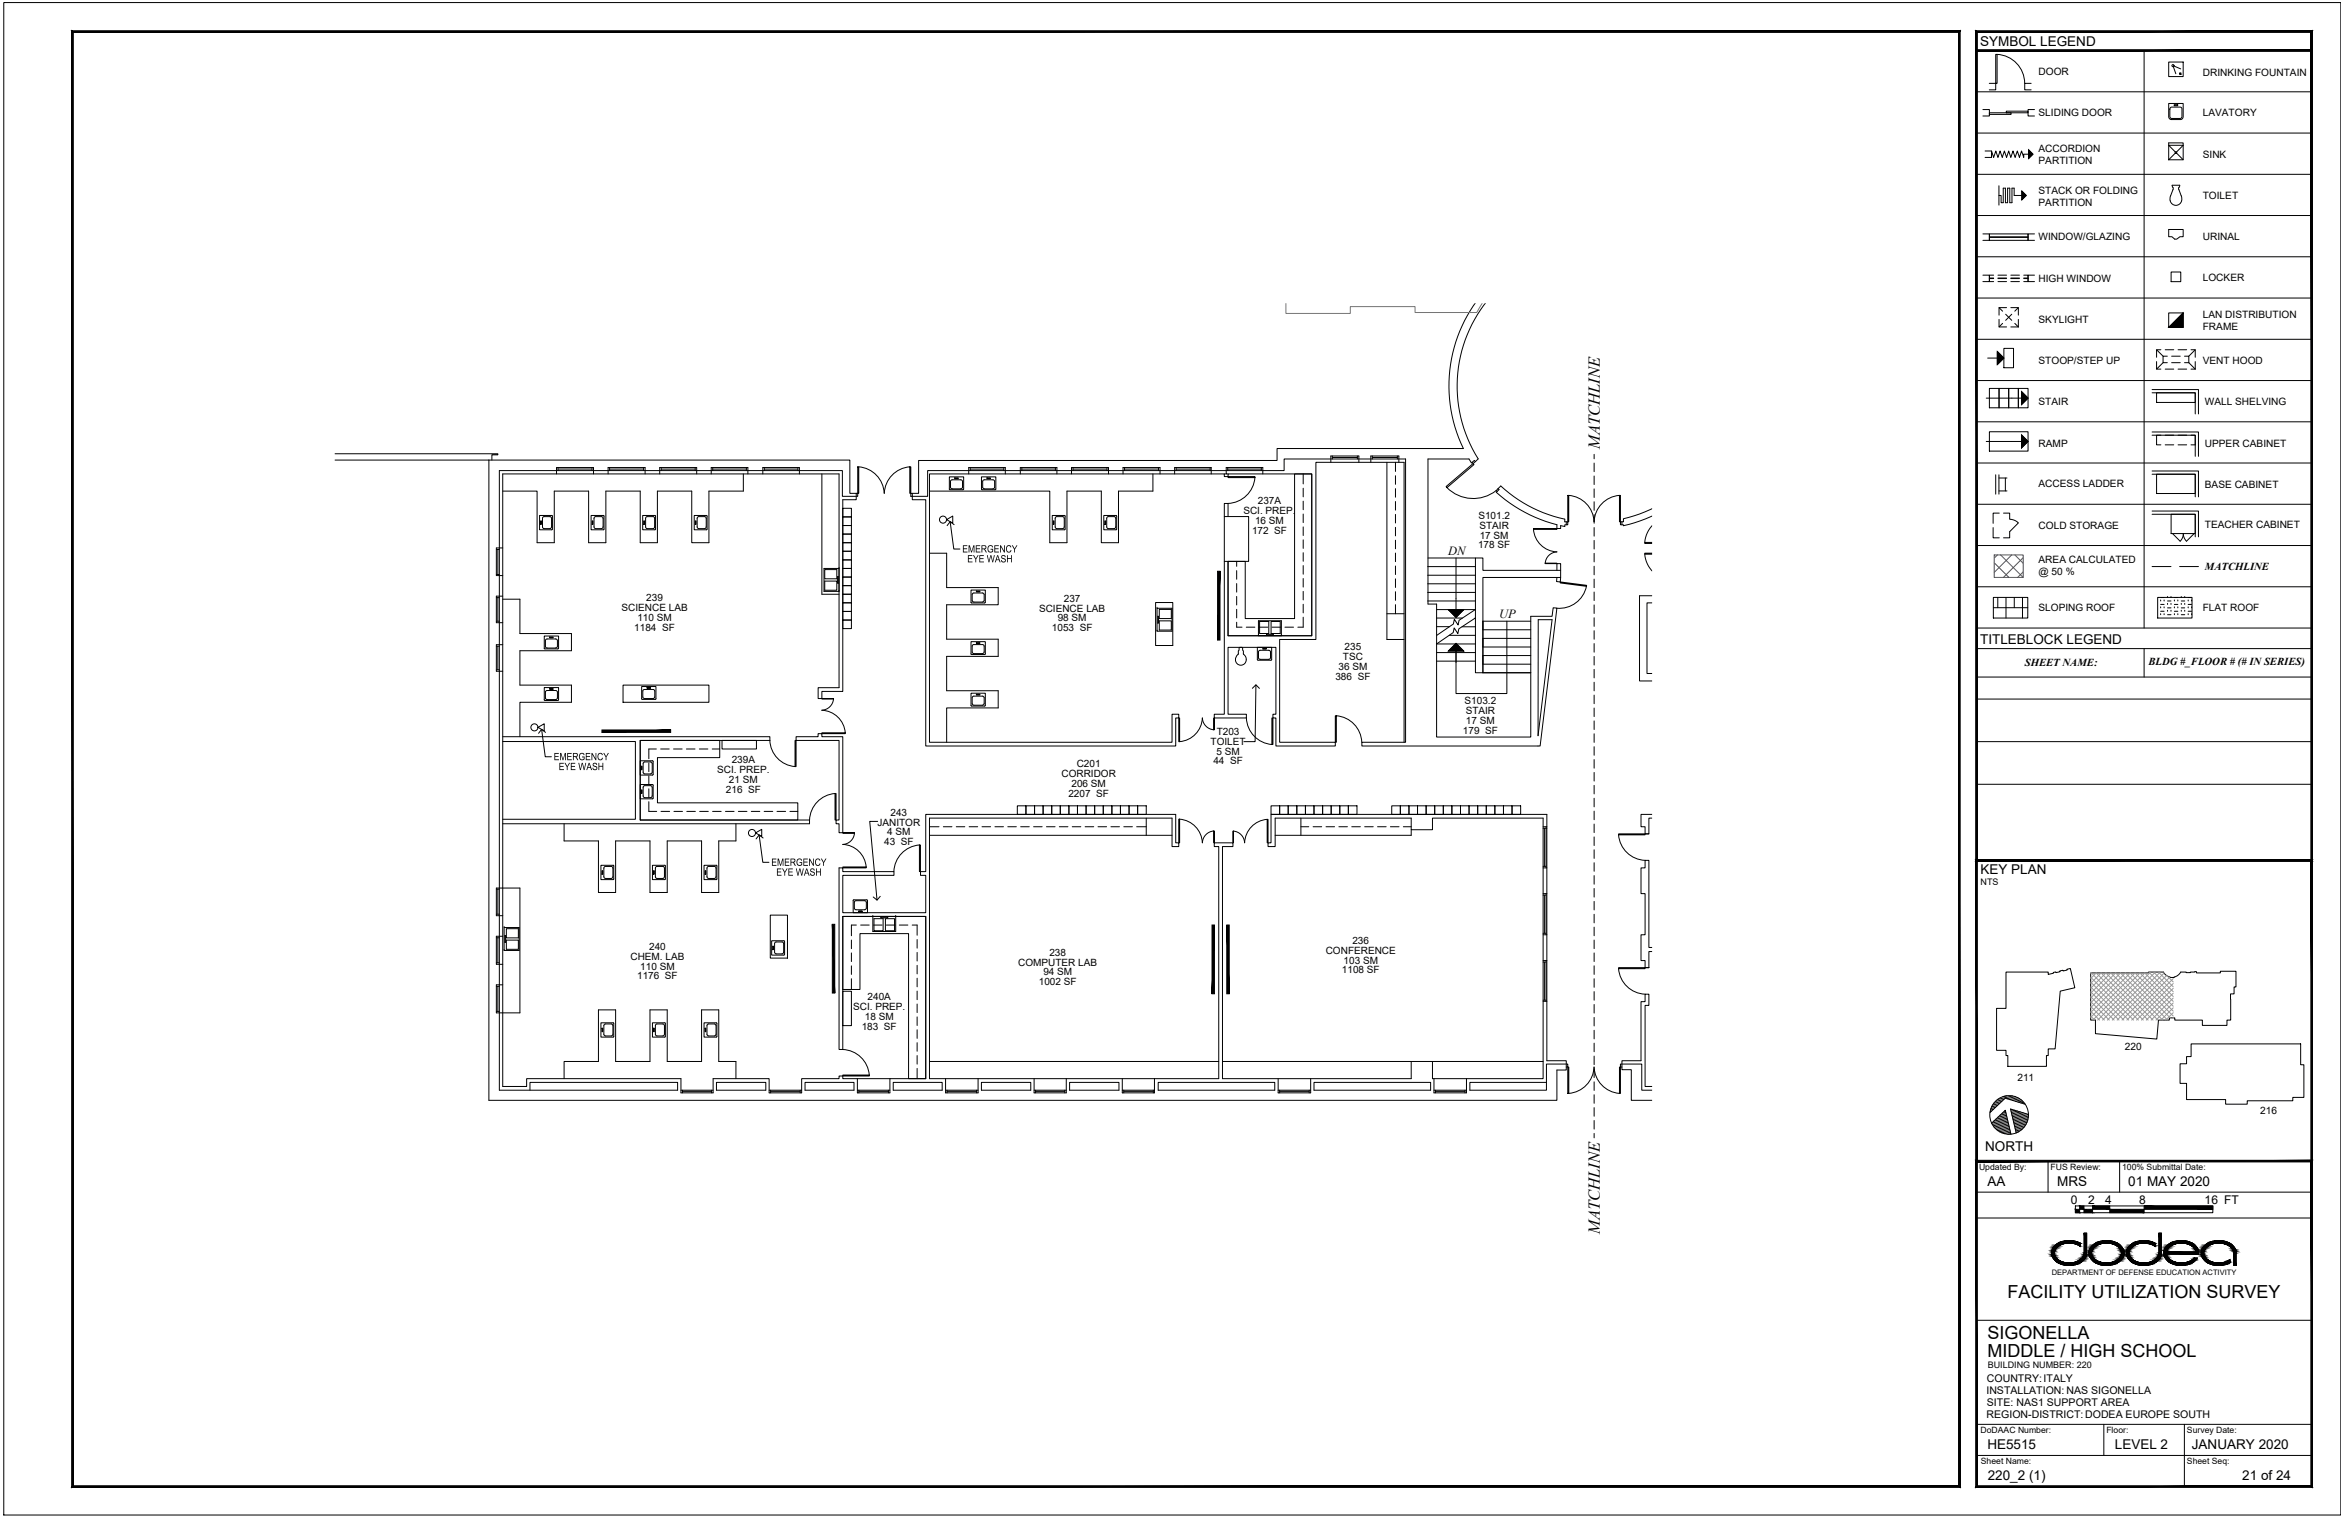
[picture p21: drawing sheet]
<svg xmlns="http://www.w3.org/2000/svg" width="864mm" height="559mm" viewBox="0 0 864 559" stroke-linecap="round" stroke-linejoin="round" font-family="sans-serif">
<defs><g id="words">
<g font-size="6.6">
<text x="739.6" y="478.2">FACILITY UTILIZATION SURVEY</text>
<text x="732.2" y="493.3">SIGONELLA</text>
<text x="732.2" y="499.7">MIDDLE / HIGH SCHOOL</text>
</g>
<g font-size="6.1">
<text x="589.4" y="165.5" transform="rotate(-90 589.4 165.5)">MATCHLINE</text>
<text x="589.5" y="454.6" transform="rotate(-90 589.5 454.6)">MATCHLINE</text>
</g>
<g font-size="5">
<text x="729.6" y="16.9">SYMBOL LEGEND</text>
<text x="729.6" y="237.2">TITLEBLOCK LEGEND</text>
<text x="729.7" y="322">KEY PLAN</text>
<text x="731.4" y="424.1">NORTH</text>
<text x="732.2" y="436.9">AA</text>
<text x="757.9" y="436.9">MRS</text>
<text x="784.1" y="436.9">01 MAY 2020</text>
<text x="732.2" y="533.9">HE5515</text>
<text x="779.2" y="533.9">LEVEL 2</text>
<text x="807.6" y="533.9">JANUARY 2020</text>
<text x="732.4" y="545.3">220_2 (1)</text>
<text x="826.1" y="545.3">21 of 24</text>
</g>
<g font-size="4.6">
<text x="533.5" y="204.4">DN</text>
<text x="552.3" y="227.6">UP</text>
</g>
<g font-size="4.4">
<text x="763" y="443.4">0</text>
<text x="769.3" y="443.4">2</text>
<text x="775.6" y="443.4">4</text>
<text x="788.2" y="443.4">8</text>
<text x="812.3" y="443.4">16 FT</text>
</g>
<g font-size="4.2">
<text x="354.5" y="203.5">EMERGENCY</text>
<text x="356.4" y="207.2">EYE WASH</text>
<text x="204" y="280">EMERGENCY</text>
<text x="205.8" y="283.7">EYE WASH</text>
<text x="284.2" y="318.9">EMERGENCY</text>
<text x="286" y="322.6">EYE WASH</text>
</g>
<g font-size="3.9">
<text x="812.3" y="209.8">MATCHLINE</text>
<text x="746" y="245.3">SHEET NAME:</text>
<text x="791.5" y="244.9">BLDG #_FLOOR # (# IN SERIES)</text>
<text x="732" y="508.9">COUNTRY:ITALY</text>
<text x="731.9" y="513.4">INSTALLATION: NAS SIGONELLA</text>
<text x="732" y="517.9">SITE: NAS1 SUPPORT AREA</text>
<text x="731.9" y="522.3">REGION-DISTRICT:DODEA EUROPE SOUTH</text>
</g>
<g font-size="3.7">
<text x="751" y="27.8">DOOR</text>
<text x="811.6" y="27.9">DRINKING FOUNTAIN</text>
<text x="751" y="42.9">SLIDING DOOR</text>
<text x="811.6" y="42.8">LAVATORY</text>
<text x="751" y="56">ACCORDION</text>
<text x="811.6" y="58.2">SINK</text>
<text x="751" y="60.6">PARTITION</text>
<text x="751" y="71.5">STACK OR FOLDING</text>
<text x="751" y="76">PARTITION</text>
<text x="811.6" y="73.2">TOILET</text>
<text x="751" y="88.3">WINDOW/GLAZING</text>
<text x="811.6" y="88.4">URINAL</text>
<text x="751" y="103.8">HIGH WINDOW</text>
<text x="811.6" y="103.6">LOCKER</text>
<text x="751" y="118.9">SKYLIGHT</text>
<text x="811.6" y="117">LAN DISTRIBUTION</text>
<text x="811.6" y="121.6">FRAME</text>
<text x="751" y="134">STOOP/STEP UP</text>
<text x="811.6" y="134.1">VENT HOOD</text>
<text x="751" y="149.2">STAIR</text>
<text x="812.3" y="149.3">WALL SHELVING</text>
<text x="751" y="164.5">RAMP</text>
<text x="812.3" y="164.5">UPPER CABINET</text>
<text x="751" y="179.4">ACCESS LADDER</text>
<text x="812.3" y="179.7">BASE CABINET</text>
<text x="463.4" y="185.8">237A</text>
<text x="458.1" y="189.5">SCI. PREP.</text>
<text x="544.7" y="191.2">S101.2</text>
<text x="461.3" y="196.6">172 SF</text>
<text x="462.4" y="193.1">16 SM</text>
<text x="545.1" y="194.9">STAIR</text>
<text x="751" y="194.8">COLD STORAGE</text>
<text x="812.3" y="194.6">TEACHER CABINET</text>
<text x="544.6" y="202">178 SF</text>
<text x="545.2" y="198.5">17 SM</text>
<text x="751" y="207.5">AREA CALCULATED</text>
<text x="751" y="211.9">@ 50 %</text>
<text x="238.1" y="221.6">239</text>
<text x="392" y="221.6">237</text>
<text x="229" y="225.2">SCIENCE LAB</text>
<text x="382.8" y="225.3">SCIENCE LAB</text>
<text x="751" y="225.2">SLOPING ROOF</text>
<text x="811.6" y="225.2">FLAT ROOF</text>
<text x="233.7" y="232.4">1184 SF</text>
<text x="234.8" y="228.9">110 SM</text>
<text x="387.6" y="232.4">1053 SF</text>
<text x="389.7" y="228.9">98 SM</text>
<text x="495.4" y="239.6">235</text>
<text x="494.8" y="243.3">TSC</text>
<text x="492" y="250.4">386 SF</text>
<text x="493.2" y="246.9">36 SM</text>
<text x="539.6" y="259.5">S103.2</text>
<text x="540" y="263.1">STAIR</text>
<text x="540.1" y="266.8">17 SM</text>
<text x="446" y="274.4">TOILET</text>
<text x="448.3" y="270.7">T203</text>
<text x="539" y="270.3">179 SF</text>
<text x="269.6" y="281.2">239A</text>
<text x="447.1" y="281.6">44 SF</text>
<text x="448.2" y="278">5 SM</text>
<text x="264.3" y="284.9">SCI. PREP.</text>
<text x="391.1" y="286.4">CORRIDOR</text>
<text x="396.7" y="282.7">C201</text>
<text x="267.5" y="292">216 SF</text>
<text x="268.6" y="288.5">21 SM</text>
<text x="393.6" y="293.5">2207 SF</text>
<text x="394.8" y="290">206 SM</text>
<text x="323.3" y="304.1">JANITOR</text>
<text x="328.1" y="300.4">243</text>
<text x="325.7" y="311.2">43 SF</text>
<text x="326.9" y="307.7">4 SM</text>
<text x="498.3" y="347.7">236</text>
<text x="232.3" y="353.5">CHEM. LAB</text>
<text x="239.2" y="349.9">240</text>
<text x="386.6" y="352">238</text>
<text x="488.5" y="351.4">CONFERENCE</text>
<text x="235.9" y="357.2">110 SM</text>
<text x="375.2" y="355.7">COMPUTER LAB</text>
<text x="384.4" y="359.3">94 SM</text>
<text x="494.4" y="358.5">1108 SF</text>
<text x="495" y="355">103 SM</text>
<text x="234.8" y="360.7">1176 SF</text>
<text x="382.7" y="362.8">1002 SF</text>
<text x="319.6" y="368.4">240A</text>
<text x="314.3" y="372.1">SCI. PREP.</text>
<text x="318.6" y="375.7">18 SM</text>
<text x="317.5" y="379.3">183 SF</text>
<text x="782.9" y="386.8">220</text>
<text x="743.3" y="398.3">211</text>
<text x="832.7" y="410.3">216</text>
</g>
<g font-size="3.3">
<text x="729.7" y="325.9">NTS</text>
<text x="732.4" y="504">BUILDING NUMBER: 220</text>
</g>
<g font-size="3.2">
<text x="729.1" y="430.8">Updated By:</text>
<text x="755.5" y="430.8">FUS Review:</text>
<text x="781.9" y="430.8">100% Submittal Date:</text>
<text x="729.7" y="527.8">DoDAAC Number:</text>
<text x="776" y="527.8">Floor:</text>
<text x="805.7" y="527.8">Survey Date:</text>
<text x="729.8" y="539.2">Sheet Name:</text>
<text x="805.7" y="539.3">Sheet Seq:</text>
</g>
<text font-size="2.8" x="755.9" y="469.6">DEPARTMENT OF DEFENSE EDUCATION ACTIVITY</text>
</g></defs>
<!-- layer: A-WALL-FULL-EXTR -->
<g fill="none" stroke="#000" stroke-width=".37">
<path d="M543.5 111.7a52.7 52.7 0 0 0-4.3 53.5h-68.7v4.4h-132.1v12.1h-2.8v1.1h.5v-1.1M547.3 111.7a50.1 50.1 0 0 0-2.7 57.3l-1 1M517.9 169.1h-44.8v4.2h-131.3v9.5h-5.7M526.1 169.1h15.1l.9 1.4 1.1-.9 .4 .4M543.6 170l-.9 .7-.3-.4M597.6 192.2v1.1M608.7 187.4l-4.6 1.9-6 1.8v1.1h-1.1v1.1h1.1v.3l2.1-.4 8.5-3.1M569.9 390.7h7.2v3.5h-3.5v11.1h-393.5v-235.8h133v12.2h2.9v1.1h-5.6v-9.5h-126.4v228.3h65.7M577.1 393.1h.5v-1.1h-7.8v9.6h-28.3M597.6 393.1h-.6v-1.1h7.9v9.6h3.8M604.6 390.7h-7v3.3h3.4v11.3h7.7M264 401.6h18.1"/>
<path d="M296.6 401.6h18M329.1 401.6h18M361.6 401.6h18.2M394.1 401.6h18.2M426.7 401.6h43M484.1 401.6h43"/>
</g>
<!-- layer: A-WALL-FULL-INTR -->
<g fill="none" stroke="#000" stroke-width=".37">
<path d="M123.3 167.1h60.1v.4h-2.2v2M123.3 169.5h56.8M205 172.2v2.4M218.7 172.2v2.4M224 172.2v2.4M237.7 172.2v2.4M243 172.2v2.4M256.7 172.2v2.4M262 172.2v2.4M275.5 172.2v2.4M281 172.2v2.4M294.5 172.2v2.4"/>
<path d="M356.9 172.2v2.4M370.4 172.2v2.4M375.9 172.2v2.4M389.4 172.2v2.4M394.8 172.2v2.4M408.4 172.2v2.4M413.8 172.2v2.4M427.4 172.2v2.4M432.8 172.2v2.4M446.2 172.2v2.4M451.1 174.6h.7M451.8 172.2v2.4h.7"/>
<path d="M465.3 172.2v2.4M477 174.6h6.3v59.6h-30.8v-27.4h6.3v21.1h18.2zM490.3 168v2.3M500.6 168v2.3M505.1 168v2.3M515.4 168v2.3M517.9 169.1v104.3h-16.2v1.4h65.7l6.2-50.8-1.4-.1-.4 3.1h-7.8v44.5h-34.7v-49h-3.2M526.1 169.1v53.4M552 180l.9-1a50 50 0 0 0 23.6 12.2v1h1.1v1.1h-1.1v.6l-1.5-.3v1.1h-1.4v-1.4a53.2 53.2 0 0 1-22.3-12l1-.9zM552 180l-.8 .7 .4 .4M315.5 181.7v2.4h-5v70.6h-7.7v2.6h-1.4v-4h7.7v-78.7h-123.9v225.6h8.8v-2.9h56.9v5.3M336.1 182.8v1.3h5v90.7h92.1v-10.3h1.1v-1.4h-2.5v10.3h-89.4v-98.8h108.7v.9h1.4v-.9h30.8v59.6h-30.8v-27.4"/>
<path d="M451.1 190.3h8.9v16.5h-8.9M452.5 190.3v-4.8h-1.4v77.6h-3.7v1.4h11.8v-1.4h-6.7v-24.6h17.6v24.6h-1.1v1.4h1.1v10.3h21.9v-1.4h-20.5v-37.8h13.3v-65.3h32.5v103.1M577.1 192.2v1.1M182.9 219.6h2.3M182.9 212h2.3M182.9 201.8h2.3M573.6 210.1v-2.5h1.4l-.1 6.8-1.4-.2 .1-1.5M575 210.1h-28.7v-4.6h-2.7v42.3h2.7v-35.1h28.7M608.7 219.4h-4.7v31.4h4.7M182.9 237.5h2.3M182.9 229.4h2.3M546.3 228.8v19"/>
<path d="M566.7 228.3h5.1l-5.1 42.7zM608.7 222.1h-1.9v26h1.9M182.9 247.3h2.3M185.2 271.4h98.4v1.3h-47.7v29.4h62.4v1.3h-113.1M185.2 273.1h48.9v28.7h-48.9M293.3 271.4h8.1v-1.2h1.4v1.2h7.7v35.3h-1.4v-3.3h-1.1v-1.3h1.1v-29.4h-15.8zM608.7 300h-4.1v4.5h1.5v2.7h1.4v-5.8h1.2M606.1 307.2h1.4M182.9 337.3h2.3M182.9 327.1h2.3M310.5 337.6h30.6v59.7h-6.4v-53.4h-17.9v20.6h-6.3zM182.9 355.2h2.3"/>
<path d="M182.9 344.9h2.3M608.7 350.5h-1.2v5.9M608.7 349h-1.2v-32.1h-1.4v2.8h-1.5v9.5h1.5v15.1h-1.5v9.5h1.5v2.6h1.4h-1.4M182.9 373.1h2.3M182.9 362.8h2.3M315.9 397.3v5.3M327.9 397.3h-17.4v-.9h-1.4v.9h-13.7v5.3M348.4 397.3v5.3M360.4 397.3v5.3M381 397.3v5.3M392.8 397.3v5.3M413.5 397.3v5.3"/>
<path d="M425.3 397.3v5.3M470.9 397.4v5.2M482.9 397.3v5.3M528.3 397.3v5.3M540.3 397.3v5.3M569.8 398.7h-28.3v2.9M569.9 390.7v-90.7h-101.6v10.5h-1.1v1.3h2.6v-10.4h50.1v4.2h7.9v-4.2h40.7v95.9h-40.7v-6.3h-7.9v6.3h-69.5v-85.5h3.9v-1.3h-6.9v1.3h1.6v85.5h-106.6v-95.9h89.4v10.4h2.5v-1.3h-1.1v-10.5h-92.1v21.1h-2v1.3h2v13.8h-30.6v-13.8h18.9v-1.3h-18.9v-1.4h-1.4v66.9h1.4v-49h30.6v59.7h-13.2v5.3M604.6 390.7v-21.7h1.5v-2.8h1.4v4.1h-1.4v29.9h2.6M195.3 401.6v-2.9h54.4v2.9M262.7 402.6v-5.3h20.7v5.3M264 401.6v-2.9h18.1v2.9M296.6 401.6v-2.9h18v2.9"/>
<path d="M329.1 401.6v-2.9h18v2.9M361.6 401.6v-2.9h18.2v2.9M394.1 401.6v-2.9h18.2v2.9M426.7 401.6v-2.9h43v2.9M484.1 401.6v-2.9h43v2.9"/>
</g>
<!-- layer: A-FLOR-CSWK -->
<g fill="none" stroke="#000" stroke-width=".37">
<path d="M273.9 174.6v6.3h-12.7v19h-6.3v-19h-12.7v19h-6.3v-19h-12.7v19h-6.3v-19h-12.7v19h-6.3v-19h-12.7M302.8 174.6v44.3h6.3M424.8 174.6v6.3h-12.7v19h-6.3v-19h-12.7v19h-6.3v-19h-44.4M480.1 174.6v3.7M480.1 179.8v3.2M511 170.3v65.3h6.3M514.1 170.3v3.4M514.1 175.2v3.2M514.1 180v3.1M480.1 184.6v3.2M480.1 189.3v3.2M480.1 194.1v3.2"/>
<path d="M480.1 198.9v3.1M514.1 184.7v3.2M514.1 189.5v3.2M514.1 194.2v3.2M514.1 199v3.2M342.4 203.8h6.4v12.6h19v6.4h-19v12.7h19v6.3h-19v12.6h19v6.4h-19v12.6M455.6 206.8v1.8M455.6 210.2v3.2M455.6 215v3.1M455.6 219.7v3.2M480.1 203.6v3.1M480.1 208.3v3.2"/>
<path d="M480.1 213.1v3.2M480.1 217.8v3.2M514.1 203.7v3.2M514.1 208.5v3.1M514.1 213.2v3.2M514.1 218v3.1M185.2 220.7h6.4v12.7h18.9v6.3h-18.9v12.7h18.9v6.3h-18.9v12.7M425.8 221.9h6.3v15.9h-6.3zM455.6 229.2v1.8h2M455.6 224.4v3.2M459.2 231h3.1M463.9 231h3.2"/>
<path d="M468.7 231h3.1M473.4 231h3.2M480.1 222.6v3.2M480.1 227.3v3.7h-1.9M511 226.1h6.3M514.1 222.7v3.4M229.5 252.4h31.7v6.3h-31.7zM235.9 272.7h29.3v6.4h-23v16.6h51.7v6.4h-58zM241.8 275.9h-2.8v3.6M243.4 275.9h3.2M248.2 275.9h3.1M252.9 275.9h3.2"/>
<path d="M257.7 275.9h3.1M262.4 275.9h2.8M239 295.3v3.6h2.9M239 281.1v3.1M239 285.8v3.2M239 290.6v3.1M243.5 298.9h3.2M248.3 298.9h3.2M253 298.9h3.2M257.8 298.9h3.2M262.5 298.9h3.2M267.3 298.9h3.2"/>
<path d="M272 298.9h3.2M276.8 298.9h3.1M281.5 298.9h3.2M286.3 298.9h3.1M291 298.9h2.9M207.8 303.4v6.4h12.7v19h6.3v-19h12.7v19h6.3v-19h12.7v19h6.3v-19h6.3v-6.4M342.4 304.5h3.6M342.4 307.7h89.4M347.5 304.5h3.2M352.3 304.5h3.2M357.1 304.5h3.1M361.8 304.5h3.2"/>
<path d="M366.6 304.5h3.1M371.3 304.5h3.2M376 304.5h3.2M380.8 304.5h3.2M385.5 304.5h3.2M390.3 304.5h3.2M395 304.5h3.2M399.8 304.5h3.2M404.5 304.5h3.2M409.3 304.5h3.1M414 304.5h3.2M418.8 304.5h3.5"/>
<path d="M422.3 301.4v6.3M479.3 301.4v6.3M479.3 304.5h2.9M483.8 304.5h3.2M488.5 304.5h3.2M493.3 304.5h3.1M498 304.5h3.2M502.8 304.5h3.1M507.5 304.5h3.2M512.3 304.5h3.1M517 304.5h2.9M519.9 305.6v2.1h-50.1"/>
<path d="M185.2 327.1h6.4v46h-6.4M283.8 337.1h6.3v15.8h-6.3zM313.7 346.3v3.2M313.7 351v3.2M313.7 355.8v3.1M315.5 340.8h-1.8v3.9M317.1 340.8h3.1M321.8 340.8h3.2M326.6 340.8h3.1M331.3 340.8h3.2M336.1 340.8h1.8v3.7M337.9 346.1v3.2"/>
<path d="M337.9 350.8v3.2M337.9 355.6v3.1M313.7 360.5v4M337.9 360.3v3.2M337.9 365.1v3.2M337.9 369.8v3.2M337.9 374.6v3.2M337.9 379.3v3.2M207.8 397.3v-6.3h12.7v-19h6.3v19h12.7v-19h6.3v19h12.7v-19h6.3v19h6.3v6.3M337.9 384.1v3.1M337.9 388.8v3.2M337.9 393.6v3.7"/>
<path d="M342.4 391h106.6M450.4 391h69.5M527.8 391h40.7"/>
</g>
<!-- layer: A-GLAZ-PRHT -->
<g fill="none" stroke="#000" stroke-width=".37">
<path d="M205 172.2h13.7M205.6 172.8h12.5M205.6 172.2v1.1M218.1 172.2v1.1M224 172.2h13.7M224.6 172.2v1.1M237.1 172.8h-12.5M237.1 172.2v1.1M243 172.2h13.7M243.6 172.8h12.5M243.6 172.2v1.1M256.1 172.2v1.1"/>
<path d="M262 172.2h13.5M262.6 172.2v1.1M275 172.8h-12.4M275 172.2v1.1M281 172.2h13.5M281.6 172.2v1.1M281.6 172.8h12.4M294 172.2v1.1M356.9 172.2h13.5M357.5 172.8h12.3M357.5 172.2v1.1M369.8 172.2v1.1"/>
<path d="M375.9 172.2h13.5M376.5 172.2v1.1M388.8 172.8h-12.3M388.8 172.2v1.1M394.8 172.2h13.6M395.3 172.8h12.6M395.3 172.2v1.1M407.9 172.2v1.1M413.8 172.2h13.6M414.3 172.2v1.1M426.8 172.8h-12.5M426.8 172.2v1.1"/>
<path d="M432.8 172.2h13.4M433.3 172.8h12.5M433.3 172.2v1.1M445.8 172.2v1.1M451.8 172.2h13.5M452.3 172.8h12.4M452.3 172.2v1.1M464.7 172.2v1.1M490.3 168h10.3M490.9 168.5h9.2M490.9 168v1.1M500.1 168v1.1"/>
<path d="M505.1 168h10.3M505.6 168v1.1M505.6 168.5h9.2M514.8 168v1.1M182.9 201.8v10.2M182.9 219.6v9.8M182.9 202.4h1.1M182.9 211.6h1.1M183.4 202.4v9.2M182.9 237.5v9.8M182.9 238h1.1M182.9 220.1h1.1"/>
<path d="M182.9 228.8h1.1M183.4 220.1v8.7M183.4 238v8.7M182.9 246.7h1.1M568.5 305.1h1.4M568.5 304.5h1.4M568.5 319.7h1.4M568.5 319.1h1.1M569.1 305.1v14M569.6 304.5v15.2M182.9 327.1v10.2M182.9 336.8h1.1"/>
<path d="M182.9 327.5h1.1M183.4 327.5v9.3M568.5 329.2h1.4M568.5 329.7h1.1M569.1 329.7v14.1M569.6 329.2v15.1M182.9 344.9v10.3M182.9 345.4h1.1M182.9 354.7h1.1M183.4 345.4v9.3M568.5 344.3h1.4M568.5 343.8h1.1"/>
<path d="M568.5 353.8h1.4M568.5 354.4h1.1M569.1 354.4v14M569.6 353.8v15M182.9 362.8v10.3M182.9 363.3h1.1M182.9 372.5h1.1M183.4 363.3v9.2M568.5 368.8h1.4M568.5 368.4h1.1M250.9 401.6h11.8M250.9 402.6h11.8"/>
<path d="M251.5 401.6v1M251.5 402h10.7M262.2 401.6v1M283.4 401.6h12M283.4 402.6h12M283.9 402h10.9M283.9 401.6v1M294.8 401.6v1M315.9 401.6h12M315.9 402.6h12M316.4 402h10.9M316.4 401.6v1"/>
<path d="M327.3 401.6v1M348.4 401.6h12M348.4 402.6h12M348.9 402h10.9M348.9 401.6v1M359.8 401.6v1M381 401.6h11.8M381 402.6h11.8M381.5 402h10.8M381.5 401.6v1M392.3 401.6v1M413.5 401.6h11.8"/>
<path d="M413.5 402.6h11.8M414 402h10.9M414 401.6v1M424.9 401.6v1M470.9 401.6h12M470.9 402.6h12M471.5 402h10.8M471.5 401.6v1M482.3 401.6v1M528.3 401.6h12M528.3 402.6h12M528.9 402h10.8"/>
<path d="M528.9 401.6v1M539.7 401.6v1"/>
</g>
<!-- layer: A-FLOR-FIXT -->
<g fill="none" stroke="#000" stroke-width=".37">
<path d="M350.4 176.9h4l.2 .4-.1 2.4-.5 .4-3.6-.2zM351.8 176h1.3v.3h-1.3zM361.6 175.7h5.3l-.1 4.6h-5.1zM362.7 176.7l-.7 .6 .1 2.4 .6 .4M362.7 176.7h3.1l.6 .6M363.6 176h1.3v.3h-1.3zM366.4 179.5l-.6 .6h-3.1M366.5 177.3v2.2M198.8 189.9h4.7v5.2h-4.7zM199.2 191.9h.3v1.3h-.3zM200 190.5h3l.2 3.6-.3 .6-2.9-.2zM218.1 191.9h.4v1.3h-.4z"/>
<path d="M219 190.5h3l.2 3.6-.4 .6-2.8-.2zM222.3 189.9l.2 .2v4.8l-.2 .2M222.3 189.9h-4.5v5.2h4.5M236.8 189.9h4.7v5.2h-4.7zM237.1 191.9h.4v1.3h-.4zM240.6 190.3l.6 .6v3.2l-.6 .6M240.6 190.3l-2.4 .1-.3 .5 .1 3.6 2.6 .2M255.8 189.9h4.6v5.2h-4.6zM256.1 191.9h.4v1.3h-.4zM257 190.5h3l.2 3.6-.4 .6-2.8-.2zM348.8 191.4l2.2-1.3v2.6zM355 180.2l-.2 .2-5-.1v-4.6h5.2v4.5"/>
<path d="M387.7 189.9h4.7v5.2h-4.7zM388 191.9h.4v1.3h-.4zM388.9 190.5h3l.2 3.6-.4 .6-2.8-.2zM406.7 189.9h4.6v5.2h-4.6zM407 191.9h.4v1.3h-.4zM407.9 190.5h3l.2 3.6-.4 .6-2.8-.2zM303.6 209.4h5.5v8.4h-5.5zM303.9 214.1h4.4v3.3h-4.4zM303.9 209.8h4.4v3.4h-4.4zM308.6 212.4h.3v2.5h-.3zM309.1 209.4h.1M309.1 217.8h.1"/>
<path d="M358.8 218.4l-.6 .4v2.4M358.8 218.4h3.2l.6 .6M359.7 217.7h1.3v.4h-1.3zM362.6 219v2.2M200.5 238.8l.3 .2h4.7l.3-.2M200.5 238.8v-4.5h5.3v4.5M200.9 235.9l.1 2.4 .6 .4M201.6 235.4l-.7 .5M201.6 235.4h3.1l.7 .5M201.6 238.7h3.1M202.5 234.6h1.3v.4h-1.3zM205.4 238.1l-.7 .6"/>
<path d="M205.4 235.9v2.2M358.2 221.2l.6 .6M358.8 237.4l-.6 .6v2.4l.6 .3M358.8 237.4h3.2l.6 .6M359.7 236.7h1.3v.3h-1.3zM362.6 221.2l-.6 .6h-3.2M362.6 238v2.2M362.8 222.1l.2-.2v-4.5h-5.2v4.6l5 .1M426.3 232.5h.1M426.3 224.1h.1M426.3 224.1h5.5v8.4h-5.5zM426.6 227h.2v2.5h-.2z"/>
<path d="M427.1 224.5h4.4v3.4h-4.4zM427.1 228.7h4.4v3.4h-4.4zM463.2 238.5h5.3l-.1 4.6h-5.1zM463.6 234.2h.1M463.6 228.7h8.5v5.5h-8.5zM463.9 239.7h4l.2 .4-.1 2.4-.5 .4-3.6-.2zM464.1 228.9h3.4v4.5h-3.4zM465.2 238.8h1.3v.3h-1.3zM466.6 233.6h2.5v.3h-2.5zM468.3 228.9h3.4v4.5h-3.4zM472.1 234.2h.1M200.5 253.3h5.3l-.1 4.6h-5.1z"/>
<path d="M200.9 257.1l.7 .6M201.6 254.4l-.6 .3-.1 2.4M201.6 254.4h3.1l.7 .5M202.5 253.6h1.3v.4h-1.3zM205.4 257.1l-.7 .6h-3.1M205.4 254.9v2.2M236.4 257.4l.2 .2h4.8l.3-.2M236.4 257.4v-4.5h5.3v4.5M236.8 254.5l.1 2.5 .6 .3M236.8 254.5l.7-.5h3.1l.6 .5M237.5 257.3h3.1M238.4 253.3h1.3v.3h-1.3z"/>
<path d="M241.3 254.5l-.1 2.5-.6 .3M358.8 256.4l-.6 .6v2.4l.6 .4M358.8 256.4h3.2l.6 .6M359.7 255.7h1.3v.3h-1.3zM362.6 240.2l-.6 .5-3.2 .1M362.6 259.2l-.6 .6h-3.2M362.6 257v2.2M362.8 241.1l.2-.2v-4.5h-5.2v4.6l5 .1M458.1 240.8a2.14 2.14 0 0 1 .7 3.3 2.14 2.14 0 0 1-3.3 0 2.7 2.7 0 0 1 .7-3.3l.3-2.1 .3-.2h.8l.5 1.3v1M198.2 267.9l2.3-1.3v2.6zM362.8 260.1l.2-.2v-4.6h-5.2v4.7l5 .1M235.9 289l4.7 .1v5.1l-4.7 .1z"/>
<path d="M236.2 291h.4v1.3h-.4zM236.2 282.2h.4v1.3h-.4zM237.1 289.6h3l.2 3.6-.4 .6-2.8-.2zM237.1 280.8h3l.2 3.6-.4 .6-2.8-.1zM240.4 280.2l.2 .3v4.9l-4.7 .1v-5.3h4.5M223 319.2l-.5 .6v3.1l.5 .7M223 319.2h2.5l.3 .6M225.8 319.8v3.2M225.9 318.7l.2 .3v4.9l-4.7 .1v-5.3h4.5M241.6 319.3h3l.2 3.6-.4 .6-2.8-.1zM244.9 318.7l.2 .3v4.9l-4.7 .1v-5.3h4.5M260.6 319.3h3l.2 3.6-.3 .6-2.9-.1z"/>
<path d="M263.9 318.7l.2 .3v4.9l-4.7 .1v-5.3h4.5M278.4 306.8l2.2-1.3v2.6zM221.8 320.7h.3v1.3h-.3zM225.8 322.9l-.3 .6-2.5 .1M240.7 320.7h.4v1.3h-.4zM259.8 320.7h.3v1.3h-.3zM314.6 331.4l-.3 .3v4.5h5.3v-4.5l-.3-.3M314.6 331.5h4.7M314.9 331.9h4.1l.2 .5-.1 2.4-.5 .3-3.7-.2zM316.3 335.5h1.3v.3h-1.3zM321.6 337.6h.1M321.6 337.6h8.4v5.5h-8.4z"/>
<path d="M322 338.4h3.4v4.5h-3.4zM324.5 337.9h2.6v.2h-2.6zM326.2 338.4h3.4v4.5h-3.4zM330 337.6h.1M185.7 350.1h.1M185.7 341.7h.1M185.7 341.7h5.6v8.4h-5.6zM186 344.6h.3v2.5h-.3zM186.6 342.1h4.4v3.4h-4.4zM186.6 346.3h4.4v3.4h-4.4zM284.7 348.5h.3v1.3h-.3zM285.9 347l-.5 .6v3.1l.5 .7"/>
<path d="M286 347h2.4l.3 .6M288.7 350.7l-.3 .6-2.4 .1M288.7 347.6v3.1M288.8 346.5l.3 .3-.1 4.7-.2 .3M288.8 346.5h-4.5v5.3h4.5M221.4 376.8h4.7v5.2h-4.7zM221.8 378.7h.3v1.3h-.3zM223 377.2l-.5 .6v3.2l.5 .6M223 377.2h2.5l.3 .6M225.8 377.8v3.2M240.4 376.8h4.7v5.2h-4.7zM240.7 378.7h.4v1.3h-.4z"/>
<path d="M241.6 377.4h3l.2 3.6-.4 .5-2.8-.1zM259.4 376.8h4.7v5.2h-4.7zM259.8 378.7h.3v1.3h-.3zM260.6 377.4h3l.2 3.6-.3 .5-2.9-.1zM225.8 381l-.3 .5-2.5 .1"/>
<circle cx="347.4" cy="191.4" r="1.3"/>
<circle cx="196.9" cy="267.9" r="1.3"/>
<circle cx="277.1" cy="306.8" r="1.3"/>
</g>
<!-- layer: A-FLOR-STRS -->
<g fill="none" stroke="#000" stroke-width=".37">
<path d="M526 211.9h17.6M526 208.7h17.6M526 218.2h17.6M526 215h17.6M526 221.4h17.6M529.3 227.7h9.5M529.3 237.2h14.3M529.3 224.6h14.3M529.3 230.8h4.7M533.9 234h9.7M538.7 230.9h4.9M543.4 227.7h.2"/>
<path d="M546.3 238.3h17.7M546.3 235.2h17.7M546.3 232h17.7M546.3 228.8h17.7M529.3 240.4h14.3M529.3 243.5h14.3M546.3 247.8h17.7M546.3 244.7h17.7M546.3 241.5h17.7"/>
</g>
<!-- layer: A-ANNO-SYMB -->
<path d="M526.1 205.5h17.5M536.4 205.5v19.1M533.6 239.8l2.8-2.8 2.9 2.8zM533.6 224.6h5.7l-2.9 2.8zM536.4 239.8v4.2M543.6 227.6l-6.1 4-.4 1.8-1.3-2.1-.4 1.7-6.1 4.2M543.6 224.5l-6 4-.4 1.7-1.4-2.1-.3 1.8-6.1 4.1M555.2 228.8v26.7h-18.8v-18.3" fill="none" stroke="#000" stroke-width=".37"/>
<!-- layer: Z-FU-IDNM-DSPL -->
<path d="M351.5 193.3l-1.4-1.1-1.2 1.4M461.4 253.5l1.3-1.2 1.3 1.3M201 269.8l-1.5-1.1-1.1 1.4M281.1 308.7l-1.4-1.1-1.1 1.4M324.3 330.2l-1.2 1.4-1.4-1.2" fill="none" stroke="#000" stroke-width=".37"/>
<!-- layer: 0 -->
<path d="M350.1 192.2l1.3 10h2.3M462.7 252.3l-.3 20.9h-4.1M199.6 268.7l1.3 10.1h2.3M279.7 307.6l1.3 10h2.3M323.4 302.6h-3l2.7 28.9" fill="none" stroke="#000" stroke-width=".37"/>
<!-- layer: A-ROOF-OTLN -->
<path d="M473.8 111.7v3.8h23.7v-2.6h23.8v2.2h22.8l2-3.4" fill="none" stroke="#757575" stroke-width=".37"/>
<!-- layer: A-ANNO-SYMB -->
<g fill="#000" stroke="#000" stroke-width=".37">
<path d="M533.6 239.8l2.8-2.8 2.9 2.8zM533.6 224.6h5.7l-2.9 2.8z"/>
<path d="M448.6 210.4h.9l-.9 25.4zM449.5 210.4l-.9 25.4h.9z"/>
<path d="M221.8 268.9v.9l25.3-.9zM221.8 269.8l25.3-.9v.9z"/>
<path d="M306.7 340.5l.8 25.3v-25.3zM306.7 340.5l.8 25.3h-.8z"/>
<path d="M446.5 340.7h.9l-.9 25.4zM447.4 340.7l-.9 25.4h.9z"/>
<path d="M452 340.7l.9 25.4v-25.4zM452 340.7l.9 25.4h-.9z"/>
</g>
<!-- layer: A-DOOR-PRHT -->
<g fill="none" stroke="#000" stroke-width=".37">
<path d="M316 172h.4v9.7h-.4zM316.4 172a10.2 10.2 0 0 1 9.4 9.7 10.3 10.3 0 0 1 9.4-9.7M335.2 172h.4v9.7h-.4zM452.5 175.5h9.9v.4h-9.9zM462.3 175.9a10.3 10.3 0 0 1-9.9 9.5M532.8 179.2l9.9-8.5 .4 .4-10 8.5zM533.1 179.6a13.7 13.7 0 0 0 18.1 1.1M565 195a9 9 0 0 0 8.6 8.3 4.5 4.5 0 0 0-4.3 4.1M565 194.7h8.6v.3h-8.6zM577.6 182.5h.4v9.7h-.4zM578 182.5a10.1 10.1 0 0 1 9.3 9.7 10.2 10.2 0 0 1 9.3-9.7M596.7 182.5h.3v9.7h-.3z"/>
<path d="M608.7 199.8h-2.7v.4h2.7M608.7 193.6a10.3 10.3 0 0 0-2.7 6.2M569.3 207.4l4.3 .2zM574.9 214.4l9.7 1.2-.1 .4-9.7-1.3zM584.5 216a10.2 10.2 0 0 1-10.9 8M606 204.1a10.3 10.3 0 0 0 2.7 6.2M608.7 203.8h-2.7v.3h2.7M302.8 257.3l4.3 .2zM307.1 257.5a4.5 4.5 0 0 1-4.3 4.1 9 9 0 0 1 8.6 8.3M283.6 272.7a10.1 10.1 0 0 0 9.3 9.7M292.9 272.7h.4v9.7h-.4zM302.8 269.9h8.6v.3h-8.6z"/>
<path d="M434.3 264.5h.3v8.7h-.3zM443 264.5a9.1 9.1 0 0 1-8.4 8.7M443 264.5a4.5 4.5 0 0 0 4.2 4.3M447.2 264.5l.2 4.3zM459.2 264.5a10.2 10.2 0 0 0 9.4 9.7M468.6 264.5h.4v9.7h-.4zM492 263.7h.4v9.7h-.4zM492.3 263.7a10.2 10.2 0 0 1 9.4 9.7M307.7 292.3h.3v9.8h-.3zM307.7 292.3a10.2 10.2 0 0 0-9.4 9.8M310.5 319.4h8.6v.3h-8.6zM310.5 306.7l4.3 .2z"/>
<path d="M314.8 306.9a4.5 4.5 0 0 1-4.3 4.1 9 9 0 0 1 8.6 8.3M338.7 311.3a10.2 10.2 0 0 0-9.4 9.7M338.7 311.3h.4v9.7h-.4zM434.3 301.7h.3v8.8h-.3zM434.6 301.8a9.1 9.1 0 0 1 8.4 8.7M447.2 306.1a4.5 4.5 0 0 0-4.2 4.3M447.2 306.1l.2 4.4zM454.3 306.1l.1 4.4zM454.4 306.1a4.5 4.5 0 0 1 4.1 4.3M466.9 301.8a9 9 0 0 0-8.3 8.6M466.9 301.8h.3v8.7h-.3zM596.3 307.5a10.2 10.2 0 0 0 9.8 9.4"/>
<path d="M596.3 307.2h9.8v.3h-9.8zM596.3 356.8a10.2 10.2 0 0 0 9.8 9.4M596.3 356.4h9.8v.4h-9.8zM310.5 386.6a10.2 10.2 0 0 1 9.8 9.4M310.5 396h9.8v.4h-9.8zM577.6 393.1h.4v9.7h-.4zM596.7 393.1h.3v9.7h-.3zM578 402.8a10.1 10.1 0 0 0 9.3-9.7 10.2 10.2 0 0 0 9.3 9.7"/>
</g>
<!-- layer: G-ANNO-MATC -->
<g fill="none" stroke="#000" stroke-width=".37">
<path d="M587.3 167.4v1.6M587.3 170.6v3.2M587.3 175.3v3.2M587.3 180.1v3.2M587.3 184.8v3.2M587.3 189.6v3.1M587.3 194.3v3.2M587.3 199.1v3.1M587.3 203.8v3.2M587.3 208.6v3.1M587.3 213.3v3.2M587.3 218.1v3.1"/>
<path d="M587.3 222.8v3.2M587.3 227.6v3.1M587.3 232.3v3.2M587.3 237.1v3.1M587.3 241.8v3.2M587.3 246.6v3.1M587.3 251.3v3.2M587.3 256v3.2M587.3 260.8v3.2M587.3 265.5v3.2M587.3 270.3v3.2M587.3 275.1v3.1"/>
<path d="M587.3 279.8v3.2M587.3 284.5v3.2M587.3 289.3v3.2M587.3 294v3.2M587.3 298.8v3.2M587.3 303.5v3.2M587.3 308.3v3.2M587.3 313v3.2M587.3 317.8v3.1M587.3 322.5v3.2M587.3 327.3v3.1M587.3 332v3.2"/>
<path d="M587.3 336.8v3.2M587.3 341.5v3.2M587.3 346.3v3.1M587.3 351v3.2M587.3 355.8v3.1M587.3 360.5v3.2M587.3 365.3v3.1M587.3 370v3.2M587.3 374.8v3.1M587.3 379.5v3.2M587.3 384.3v3.1M587.3 389v3.2"/>
<path d="M587.3 393.8v3.1M587.3 398.5v3.2M587.3 403.3v3.1M587.3 408v3.2M587.3 412.7v3.2M587.3 417.5v1.6"/>
</g>
<!-- layer: A-EQPM-FIXD -->
<g fill="none" stroke="#000" stroke-width=".37">
<path d="M310.5 196.7h3.2v3.2h-3.2zM310.5 193.6h3.2v3.1h-3.2zM310.5 190.4h3.2v3.2h-3.2zM310.5 187.2h3.2v3.2h-3.2zM310.5 199.9h3.2v3.2h-3.2zM310.5 209.4h3.2v3.2h-3.2zM310.5 206.2h3.2v3.2h-3.2zM310.5 203.1h3.2v3.1h-3.2zM310.5 215.7h3.2v3.2h-3.2zM310.5 212.6h3.2v3.1h-3.2zM310.5 218.9h3.2v3.2h-3.2zM310.5 228.4h3.2v3.2h-3.2z"/>
<path d="M310.5 225.2h3.2v3.2h-3.2zM310.5 222.1h3.2v3.1h-3.2zM266 272.7h12.7v3.2h-12.7zM374.8 296.8h3.2v3.2h-3.2zM378 296.8h3.2v3.2h-3.2zM381.2 296.8h3.1v3.2h-3.1zM384.3 296.8h3.2v3.2h-3.2zM387.5 296.8h3.1v3.2h-3.1zM390.6 296.8h3.2v3.2h-3.2zM393.8 296.8h3.2v3.2h-3.2zM397 296.8h3.1v3.2h-3.1zM400.1 296.8h3.2v3.2h-3.2z"/>
<path d="M403.3 296.8h3.2v3.2h-3.2zM406.5 296.8h3.2v3.2h-3.2zM409.7 296.8h3.1v3.2h-3.1zM412.8 296.8h3.2v3.2h-3.2zM416 296.8h3.1v3.2h-3.1zM419.1 296.8h3.2v3.2h-3.2zM468.3 296.8h3.2v3.2h-3.2zM471.5 296.8h3.1v3.2h-3.1zM474.6 296.8h3.2v3.2h-3.2zM477.8 296.8h3.2v3.2h-3.2zM481 296.8h3.1v3.2h-3.1zM484.1 296.8h3.2v3.2h-3.2z"/>
<path d="M487.3 296.8h3.1v3.2h-3.1zM490.4 296.8h3.2v3.2h-3.2zM493.6 296.8h3.2v3.2h-3.2zM496.8 296.8h3.1v3.2h-3.1zM512.8 296.8h3.1v3.2h-3.1zM515.9 296.8h3.2v3.2h-3.2zM519.1 296.8h3.2v3.2h-3.2zM522.3 296.8h3.1v3.2h-3.1zM525.4 296.8h3.2v3.2h-3.2zM528.6 296.8h3.2v3.2h-3.2zM531.8 296.8h3.1v3.2h-3.1zM534.9 296.8h3.2v3.2h-3.2z"/>
<path d="M538.1 296.8h3.1v3.2h-3.1zM541.2 296.8h3.2v3.2h-3.2zM544.4 296.8h3.2v3.2h-3.2zM547.6 296.8h3.1v3.2h-3.1zM550.7 296.8h3.2v3.2h-3.2zM553.9 296.8h3.2v3.2h-3.2zM557.1 296.8h3.2v3.2h-3.2zM310.5 365.1h3.2v12.7h-3.2z"/>
</g>
<!-- layer: G-ANNO-SYMB -->
<path d="M764.6 444.2h50.7v2.5h-50.7z" fill="none" stroke="#000" stroke-width=".37"/>
<g fill="#000" stroke="#000" stroke-width=".37">
<path d="M764.6 445.5l1.6 1.2h-1.6zM764.6 445.5l1.6 1.2v-1.2z"/>
<path d="M766.2 444.2l1.6 1.3h-1.6zM766.2 444.2l1.6 1.3v-1.3z"/>
<path d="M767.8 445.5l3.2 1.2h-3.2zM767.8 445.5l3.2 1.2v-1.2z"/>
<path d="M771 444.2l6.3 1.3h-6.3zM771 444.2l6.3 1.3v-1.3z"/>
<path d="M777.3 445.5l12.7 1.2h-12.7zM777.3 445.5l12.7 1.2v-1.2z"/>
<path d="M790 444.2l25.3 1.3h-25.3zM790 444.2l25.3 1.3v-1.3z"/>
</g>
<!-- layer: XTB-HE5515|G-ANNO-TEXT -->
<g fill="none" stroke="#000" stroke-width=".37">
<path d="M1.4 .9h861v557.2h-861zM728.2 18.6h123.5M790 18.6v212.7M728.2 33.8h123.5M728.2 49h123.5M728.2 64.2h123.5M728.2 79.4h123.5M728.2 94.6h123.5M728.2 109.8h123.5M728.2 125h123.5M728.2 140.2h123.5M728.2 155.4h123.5"/>
<path d="M728.2 170.6h123.5M728.2 185.8h123.5M728.2 200.9h123.5M728.2 216.1h123.5M728.2 231.3h123.5M728.2 257.5h123.5M728.2 273.2h123.5M728.2 288.9h123.5M728.2 439.1h123.5M728.2 427.7h123.5M754.6 427.7v11.4M780.9 427.7v11.4"/>
<path d="M728.2 448.7h123.5M756.4 459.7a3.4 3.4 0 0 0 0 3.6M756.4 459.8a7.8 7.8 0 0 1 10.1-1.8v1.1a7.1 7.1 0 0 0-9.3 1.1 3.5 3.5 0 0 0 3.4 4.8 5.8 5.8 0 0 0 7.2-3.1l.1-7.7h.9v7.4M771.6 459.4a6.9 6.9 0 0 1 9.8 1.1 3.8 3.8 0 0 1-4 4.6 5.7 5.7 0 0 1-6.8-3.2 2.79 2.79 0 0 1 1-2.5zM799.2 459.4a6.9 6.9 0 0 1 9.7 1.1l.2 .6h-10.9zM819.6 458.2a6 6 0 0 0-7.7 3 4.7 4.7 0 0 0 5.5 4l2.2-.3M819.6 458.2l2 1a3.2 3.2 0 0 1 1.4 2.3v4.6h.9v-4.5a5.9 5.9 0 0 0-7-4.6 5.4 5.4 0 0 0-5.9 4.9 4.3 4.3 0 0 0 2 3M756.4 463.4l1.5 1.5M757.9 464.9a8.5 8.5 0 0 0 8.8 0M768.8 461.5a4.2 4.2 0 0 1-2.1 3.4M769.7 461.5a4.2 4.2 0 0 0 2 3.4M769.7 461.5a5.9 5.9 0 0 1 6.9-4.5 5.4 5.4 0 0 1 5.9 4.9 4.3 4.3 0 0 1-2 3"/>
<path d="M769.7 461.6h.1M770.6 461.6h.1M771.7 464.9a8.5 8.5 0 0 0 8.8 0M785.5 464.9a8.5 8.5 0 0 0 8.8 0M796.3 461.5a4.2 4.2 0 0 1-2 3.4M796.3 461.6v-7.4h-.9v7.3a5.2 5.2 0 0 1-6.4 3.7 4.4 4.4 0 0 1-4.6-4 6.1 6.1 0 0 1 8-2.9l1.6 .8v-1.1a7.8 7.8 0 0 0-10.2 2.1 3.8 3.8 0 0 0 1.7 4.8M799.2 464.9a8.5 8.5 0 0 0 8.9 0M799.3 464.9a3.9 3.9 0 0 1-2.1-3.8 3.9 3.9 0 0 1 2.8-3.3 7.5 7.5 0 0 1 9.9 2.6l.2 1.6h-11.9a6.2 6.2 0 0 0 8.4 2.7l1.8-1.3h1.2l-1.5 1.5M813 464.9a8.6 8.6 0 0 0 8.6 .2v-1.1l-2 .9M728.2 486.3h123.5M728.2 536.1h123.5M728.2 524.7h123.5"/>
<path d="M775.1 524.7v11.4M804.8 524.7v22.9"/>
</g>
<g fill="#000" stroke="#000" stroke-width=".37">
<path d="M761.5 457h1.7zM765.7 458.7h.8v.3zM775.3 457h1.6zM789.1 457h1.6zM793.2 458.7h.8v.3zM802.8 457h1.7zM816.6 457h1.7zM760.7 466h3.3zM774.5 466h3.2zM788.2 466h3.3zM802 466h3.3zM815.8 466h3.3z"/>
<path d="M821.3 464.2l.3-.2z"/>
<path d="M728.2 18.3v.6l123.5-.6zM728.2 18.9l123.5-.6v.6z"/>
<path d="M728.5 11.9h122.9l.6-.6zM727.9 11.3h124.1l-123.5 .6zM727.9 11.3l.6 305.3v-304.7zM727.9 11.3l.6 305.3-.6 .6zM728.5 316.6l-.6 .6 123.5-.6zM727.9 317.2l123.5-.6 .6 .6zM851.4 11.9v304.7l.6 .6zM851.4 11.9l.6-.6v305.9z"/>
<path d="M727.9 316.6v111.1h.6zM727.9 316.6l.6 .6v110.5zM727.9 316.6l.6 .6 123.5-.6zM728.5 317.2l123.5-.6-.6 .6zM852 316.6l-.6 .6 .6 110.5zM851.4 317.2l.6 110.5h-.6z"/>
<path d="M756.4 459.9l.9 .3 .2-.3zM756.4 459.9l.9 .3h-1.1z"/>
<path d="M756.4 459.8h1.2zM756.4 459.8l1.1 .1z"/>
<path d="M756.6 459.5l1 .3 .2-.3zM756.6 459.5l1 .3h-1.2z"/>
<path d="M756.7 459.3l1.1 .2 .2-.2zM756.7 459.3l1.1 .2h-1.2z"/>
<path d="M756.8 459.2h1.3zM756.8 459.2l1.2 .1z"/>
<path d="M757 459l1.1 .2 .3-.2zM757 459l1.1 .2h-1.3z"/>
<path d="M757.1 458.9h1.5zM757.1 458.9l1.3 .1z"/>
<path d="M757.4 458.7l1.2 .2 .4-.2zM757.1 458.9l.3-.2 1.2 .2z"/>
<path d="M757.5 458.5h1.7zM757.5 458.5l1.5 .2z"/>
<path d="M757.7 458.4h1.9zM757.5 458.5h1.7z"/>
<path d="M757.9 458.2h2.2zM757.7 458.4h1.9z"/>
<path d="M758 458.2h2.2zM757.9 458.2h2.2z"/>
<path d="M758.2 458h2.7zM758 458.2h2.2z"/>
<path d="M758.4 457.9h3.2zM758.2 458h2.7z"/>
<path d="M758.5 457.9h3.9zM758.4 457.9h3.2z"/>
<path d="M761.5 457l2.5 .1zM760.7 457.1h3.3z"/>
<path d="M760.7 457.1l4.1 .2zM759.9 457.3l.8-.2 4.1 .2z"/>
<path d="M759.9 457.3l5.5 .2zM759.3 457.5l.6-.2 5.5 .2z"/>
<path d="M759.3 457.5h6.2zM759.2 457.5h6.3z"/>
<path d="M759.2 457.5l6.8 .2-.5-.2zM758.8 457.7l.4-.2 6.8 .2z"/>
<path d="M765.7 458.7l.8 .3zM766.2 459l.3 .1z"/>
<path d="M758.8 457.7l7.3 .1zM758.6 457.8h7.5z"/>
<path d="M758.6 457.8l7.6 .1zM758.5 457.9h7.7z"/>
<path d="M762.4 457.9h3.9zM762.4 457.9h3.9z"/>
<path d="M763.1 457.9l3.4 .1zM763.1 457.9l3.4 .1z"/>
<path d="M763.8 458h2.7zM763.8 458h2.7z"/>
<path d="M763.9 458l2.6 .2zM763.9 458l2.6 .2z"/>
<path d="M764.5 458.2l2 .2v-.2zM764.5 458.2l2 .2z"/>
<path d="M765.1 458.4l1.4 .3v-.3zM765.1 458.4l1.4 .3z"/>
<path d="M767.9 454.2l.9 7.4v-7.4zM767.9 454.2l.9 7.4h-.9z"/>
<path d="M770.1 459.9l.9 .3 .2-.3zM770.1 459.9l.9 .3h-1z"/>
<path d="M770.2 459.8h1.1zM770.2 459.8l1 .1z"/>
<path d="M770.3 459.5l1 .3 .2-.3zM770.3 459.5l1 .3h-1.1z"/>
<path d="M770.5 459.3l1 .2 .3-.2zM770.5 459.3l1 .2h-1.2z"/>
<path d="M770.6 459.2h1.2zM770.6 459.2l1.2 .1z"/>
<path d="M770.8 459l1 .2 .4-.2zM770.8 459l1 .2h-1.2z"/>
<path d="M770.9 458.9h1.4zM770.9 458.9l1.3 .1z"/>
<path d="M771.1 458.7l1.2 .2 .4-.2zM770.9 458.9l.2-.2 1.2 .2z"/>
<path d="M771.3 458.5h1.7zM771.3 458.5l1.4 .2z"/>
<path d="M771.5 458.4h1.8zM771.3 458.5h1.7z"/>
<path d="M771.7 458.2h2.2zM771.5 458.4h1.8z"/>
<path d="M771.7 458.2h2.2zM771.7 458.2h2.2z"/>
<path d="M772 458h2.6zM771.7 458.2h2.2z"/>
<path d="M772.2 457.9h3.2zM772 458h2.6z"/>
<path d="M772.2 457.9h3.9zM772.2 457.9h3.2z"/>
<path d="M775.3 457l2.4 .1zM774.5 457.1h3.2z"/>
<path d="M774.5 457.1l4 .2zM773.7 457.3l.8-.2 4 .2z"/>
<path d="M773.7 457.3l5.5 .2-.7-.2zM773 457.5l.7-.2 5.5 .2z"/>
<path d="M773 457.5l6.9 .3-.7-.3zM772.3 457.8l.7-.3 6.9 .3z"/>
<path d="M772.3 457.8l7.7 .1zM772.2 457.9h7.8z"/>
<path d="M776.1 457.9h3.9zM776.1 457.9h3.9z"/>
<path d="M776.8 457.9l3.4 .1zM776.8 457.9l3.4 .1z"/>
<path d="M777.6 458l2.9 .2zM777.6 458l2.9 .2z"/>
<path d="M778.3 458.2h2.2zM778.3 458.2h2.2z"/>
<path d="M778.3 458.2l2.4 .2zM778.3 458.2l2.4 .2z"/>
<path d="M778.9 458.4l2 .1zM778.9 458.4l2 .1z"/>
<path d="M779.2 458.5l1.9 .2zM779.2 458.5l1.9 .2z"/>
<path d="M779.5 458.7l1.8 .2-.2-.2zM779.5 458.7l1.8 .2h-1.4z"/>
<path d="M779.9 458.9l1.5 .1zM779.9 458.9l1.5 .1z"/>
<path d="M780 459l1.6 .2-.2-.2zM780 459l1.6 .2h-1.2z"/>
<path d="M780.4 459.2l1.3 .1zM780.4 459.2l1.3 .1z"/>
<path d="M780.5 459.3l1.4 .2-.2-.2zM780.5 459.3l1.4 .2h-1.2z"/>
<path d="M780.7 459.5l1.3 .3-.1-.3zM780.7 459.5l1.3 .3z"/>
<path d="M780.9 459.8l1.2 .1zM780.9 459.8l1.2 .1z"/>
<path d="M781 459.9l1.2 .3-.1-.3zM781 459.9l1.2 .3h-1z"/>
<path d="M783.9 459.9l.9 .3 .2-.3zM783.9 459.9l.9 .3h-1z"/>
<path d="M784 459.8h1.1zM784 459.8l1 .1z"/>
<path d="M784.1 459.5l1 .3 .2-.3zM784.1 459.5l1 .3h-1.1z"/>
<path d="M784.3 459.3l1 .2 .3-.2zM784.3 459.3l1 .2h-1.2z"/>
<path d="M784.3 459.2h1.3zM784.3 459.2l1.3 .1z"/>
<path d="M784.6 459l1 .2 .4-.2zM784.6 459l1 .2h-1.3z"/>
<path d="M784.6 458.9h1.5zM784.6 458.9l1.4 .1z"/>
<path d="M784.9 458.7l1.2 .2 .4-.2zM784.6 458.9l.3-.2 1.2 .2z"/>
<path d="M785 458.5h1.8zM785 458.5l1.5 .2z"/>
<path d="M785.2 458.4h1.9zM785 458.5h1.8z"/>
<path d="M785.5 458.2h2.1zM785.2 458.4h1.9z"/>
<path d="M785.5 458.2h2.2zM785.5 458.2h2.1z"/>
<path d="M785.8 458h2.6zM785.5 458.2h2.2z"/>
<path d="M786 457.9h3.1zM785.8 458h2.6z"/>
<path d="M786 457.9h3.9zM786 457.9h3.1z"/>
<path d="M789.1 457l2.4 .1zM788.2 457.1h3.3z"/>
<path d="M788.2 457.1l4.1 .2zM787.5 457.3l.7-.2 4.1 .2z"/>
<path d="M787.5 457.3l5.4 .2zM786.9 457.5l.6-.2 5.4 .2z"/>
<path d="M786.9 457.5h6.1zM786.8 457.5h6.2z"/>
<path d="M786.8 457.5l6.7 .2-.5-.2zM786.3 457.7l.5-.2 6.7 .2z"/>
<path d="M793.2 458.7l.8 .3zM793.8 459l.2 .1z"/>
<path d="M786.3 457.7l7.4 .1zM786.1 457.8h7.6z"/>
<path d="M786.1 457.8l7.7 .1zM786 457.9h7.8z"/>
<path d="M789.9 457.9h3.9zM789.9 457.9h3.9z"/>
<path d="M790.6 457.9l3.4 .1zM790.6 457.9l3.4 .1z"/>
<path d="M791.4 458h2.6zM791.4 458h2.6z"/>
<path d="M791.4 458l2.6 .2zM791.4 458l2.6 .2z"/>
<path d="M792.1 458.2l1.9 .2v-.2zM792.1 458.2l1.9 .2z"/>
<path d="M792.7 458.4l1.3 .3v-.3zM792.7 458.4l1.3 .3z"/>
<path d="M795.4 454.2l.9 7.4v-7.4zM795.4 454.2l.9 7.4h-.9z"/>
<path d="M797.7 459.9l.9 .3 .2-.3zM797.7 459.9l.9 .3h-1.1z"/>
<path d="M797.7 459.8h1.2zM797.7 459.8l1.1 .1z"/>
<path d="M797.9 459.5l1 .3 .2-.3zM797.9 459.5l1 .3h-1.2z"/>
<path d="M798.1 459.3l1 .2 .2-.2zM798.1 459.3l1 .2h-1.2z"/>
<path d="M798.1 459.2h1.3zM798.1 459.2l1.2 .1z"/>
<path d="M798.4 459l1 .2 .4-.2zM798.4 459l1 .2h-1.3z"/>
<path d="M798.4 458.9h1.5zM798.4 459h1.4z"/>
<path d="M798.7 458.7l1.2 .2 .4-.2zM798.4 458.9l.3-.2 1.2 .2z"/>
<path d="M798.8 458.5h1.8zM798.7 458.7h1.6z"/>
<path d="M799 458.4h1.9zM798.8 458.5h1.8z"/>
<path d="M799.2 458.2h2.2zM799 458.4h1.9z"/>
<path d="M799.3 458.2h2.2zM799.2 458.2h2.2z"/>
<path d="M799.6 458h2.6zM799.3 458.2h2.2z"/>
<path d="M799.7 457.9h3.2zM799.6 458h2.6z"/>
<path d="M799.8 457.9h3.9zM799.7 457.9h3.2z"/>
<path d="M802.8 457l2.5 .1zM802 457.1h3.3z"/>
<path d="M802 457.1l4.1 .2zM801.2 457.3l.8-.2 4.1 .2z"/>
<path d="M801.2 457.3l5.6 .2-.7-.2zM800.5 457.5l.7-.2 5.6 .2z"/>
<path d="M800.5 457.5l7 .3-.7-.3zM799.9 457.8l.6-.3 7 .3z"/>
<path d="M799.9 457.8l7.6 .1zM799.8 457.9h7.7z"/>
<path d="M803.7 457.9h3.9zM803.7 457.9h3.9z"/>
<path d="M804.4 457.9l3.4 .1zM804.4 457.9l3.4 .1z"/>
<path d="M805.1 458l3 .2zM805.1 458l3 .2z"/>
<path d="M805.9 458.2h2.2zM805.9 458.2h2.2z"/>
<path d="M805.9 458.2l2.4 .2zM805.9 458.2l2.4 .2z"/>
<path d="M806.5 458.4l2 .1zM806.5 458.4l2 .1z"/>
<path d="M806.8 458.5l1.8 .2zM806.8 458.5l1.8 .2z"/>
<path d="M807 458.7l1.9 .2-.3-.2zM807 458.7l1.9 .2h-1.4z"/>
<path d="M807.5 458.9l1.5 .1zM807.5 458.9l1.5 .1z"/>
<path d="M807.6 459l1.6 .2-.2-.2zM807.6 459l1.6 .2h-1.3z"/>
<path d="M807.9 459.2l1.4 .1zM807.9 459.2l1.4 .1z"/>
<path d="M808 459.3l1.4 .2-.1-.2zM808 459.3l1.4 .2h-1.2z"/>
<path d="M808.2 459.5l1.4 .3-.2-.3zM808.2 459.5l1.4 .3z"/>
<path d="M808.5 459.8l1.1 .1zM808.5 459.8l1.1 .1z"/>
<path d="M808.5 459.9l1.3 .3-.2-.3zM808.5 459.9l1.3 .3h-1z"/>
<path d="M811.5 459.9l.8 .3 .3-.3zM811.5 459.9l.8 .3h-1z"/>
<path d="M811.5 459.8h1.2zM811.5 459.8l1.1 .1z"/>
<path d="M811.7 459.5l1 .3 .2-.3zM811.7 459.5l1 .3h-1.2z"/>
<path d="M811.8 459.3l1.1 .2 .2-.2zM811.8 459.3l1.1 .2h-1.2z"/>
<path d="M811.9 459.2h1.3zM811.9 459.2l1.2 .1z"/>
<path d="M812.1 459l1.1 .2 .3-.2zM812.1 459l1.1 .2h-1.3z"/>
<path d="M812.2 458.9h1.4zM812.2 458.9l1.3 .1z"/>
<path d="M812.5 458.7l1.1 .2 .5-.2zM812.2 458.9l.3-.2 1.1 .2z"/>
<path d="M812.6 458.5h1.7zM812.6 458.5l1.5 .2z"/>
<path d="M812.8 458.4h1.9zM812.6 458.5h1.7z"/>
<path d="M813 458.2h2.2zM812.8 458.4h1.9z"/>
<path d="M813 458.2h2.2zM813 458.2h2.2z"/>
<path d="M813.3 458h2.7zM813 458.2h2.2z"/>
<path d="M813.5 457.9h3.2zM813.3 458h2.7z"/>
<path d="M813.6 457.9h3.8zM813.5 457.9h3.2z"/>
<path d="M816.6 457l2.5 .1zM815.8 457.1h3.3z"/>
<path d="M815.8 457.1l4.1 .2zM815 457.3l.8-.2 4.1 .2z"/>
<path d="M815 457.3l5.6 .2-.7-.2zM814.3 457.5l.7-.2 5.6 .2z"/>
<path d="M814.3 457.5l6.9 .3-.6-.3zM813.7 457.8l.6-.3 6.9 .3z"/>
<path d="M813.7 457.8l7.6 .1zM813.6 457.9h7.7z"/>
<path d="M817.4 457.9h4zM817.4 457.9h4z"/>
<path d="M818.2 457.9l3.3 .1zM818.2 457.9l3.3 .1z"/>
<path d="M818.9 458l2.9 .2zM818.9 458l2.9 .2z"/>
<path d="M819.6 458.2h2.3zM819.6 458.2h2.3z"/>
<path d="M819.7 458.2l2.4 .2zM819.7 458.2l2.4 .2z"/>
<path d="M820.2 458.4l2.1 .1zM820.2 458.4l2.1 .1z"/>
<path d="M820.5 458.5l1.9 .2zM820.5 458.5l1.9 .2z"/>
<path d="M820.8 458.7l1.9 .2-.3-.2zM820.8 458.7l1.9 .2h-1.5z"/>
<path d="M821.2 458.9l1.5 .1zM821.2 458.9l1.5 .1z"/>
<path d="M821.3 459l1.7 .2-.3-.2zM821.3 459l1.7 .2h-1.3z"/>
<path d="M821.7 459.2l1.3 .1zM821.7 459.2l1.3 .1z"/>
<path d="M821.8 459.3l1.4 .2-.2-.2zM821.8 459.3l1.4 .2h-1.2z"/>
<path d="M822 459.5l1.4 .3-.2-.3zM822 459.5l1.4 .3z"/>
<path d="M822.2 459.8l1.2 .1zM822.2 459.8l1.2 .1z"/>
<path d="M822.3 459.9l1.3 .3-.2-.3zM822.3 459.9l1.3 .3h-1.1z"/>
<path d="M755.9 461.6l.9 .3v-.3zM755.9 461.6l.9 .3h-.9z"/>
<path d="M755.9 461.2l.9 .4v-.4zM755.9 461.2l.9 .4h-.9z"/>
<path d="M755.9 461.9l1 .1zM755.9 461.9l1 .1z"/>
<path d="M755.9 461.1h1zM755.9 461.1l.9 .1z"/>
<path d="M755.9 462l1 .3v-.3zM755.9 462l1 .3h-.9z"/>
<path d="M756 460.9l.9 .2v-.2zM756 460.9l.9 .2h-1z"/>
<path d="M756 462.3l1 .2-.1-.2zM756 462.3l1 .2h-1z"/>
<path d="M756 460.6l.9 .3 .1-.3zM756 460.6l.9 .3h-.9z"/>
<path d="M756 462.5l1 .1zM756 462.5l1 .1z"/>
<path d="M756.1 460.6h.9zM756.1 460.6h.9z"/>
<path d="M756.1 462.6l1.1 .3-.2-.3zM756.1 462.6l1.1 .3h-1z"/>
<path d="M756.2 460.2l.8 .4 .2-.4zM756.2 460.2l.8 .4h-.9z"/>
<path d="M756.2 462.9l1.1 .1zM756.2 462.9l1.1 .1z"/>
<path d="M756.2 460.2h1.1zM756.2 460.2h1z"/>
<path d="M756.2 463l1.3 .2-.2-.2zM756.2 463l1.3 .2h-1.1z"/>
<path d="M756.4 463.2l1.2 .2zM756.4 463.2l1.2 .2z"/>
<path d="M756.4 463.4l1.4 .2zM756.4 463.4l1.4 .2h-1.2z"/>
<path d="M756.6 463.6l1.4 .2-.2-.2zM756.6 463.6l1.4 .2h-1.3z"/>
<path d="M756.7 463.8l1.4 .1zM756.7 463.8l1.4 .1z"/>
<path d="M756.8 463.9l1.6 .3-.3-.3zM756.8 463.9l1.6 .3h-1.4z"/>
<path d="M757 464.2h1.6zM757 464.2h1.6z"/>
<path d="M757.1 464.2l1.9 .3-.4-.3zM757.1 464.2l1.9 .3h-1.6z"/>
<path d="M757.4 464.5l1.8 .1zM757.4 464.5l1.8 .1z"/>
<path d="M757.5 464.6l2.1 .1zM757.5 464.6l2.1 .1z"/>
<path d="M757.7 464.7l2.4 .2zM757.7 464.7l2.4 .2z"/>
<path d="M757.9 464.9h2.3zM757.9 464.9h2.3z"/>
<path d="M758 464.9l2.9 .2zM758 464.9l2.9 .2z"/>
<path d="M760.7 466l2.5 .1zM761.5 466.1h1.7z"/>
<path d="M758.2 465.1l3.4 .1zM758.2 465.1l3.4 .1z"/>
<path d="M758.4 465.2h4zM758.4 465.2h4z"/>
<path d="M759.9 465.8h4.9zM759.9 465.8l4.1 .2z"/>
<path d="M759.2 465.6l5.6 .2 .7-.2zM759.2 465.6l5.6 .2h-4.9z"/>
<path d="M758.6 465.3l6.9 .3 .6-.3zM758.6 465.3l6.9 .3h-6.3z"/>
<path d="M758.5 465.2h7.7zM758.5 465.2l7.6 .1z"/>
<path d="M763.1 465.2h3.2zM762.4 465.2h3.8z"/>
<path d="M763.8 465.1h2.7zM763.1 465.2h3.2z"/>
<path d="M764.5 464.9h2.2zM763.8 465.1h2.7z"/>
<path d="M764.6 464.9h2.2zM764.5 464.9h2.2z"/>
<path d="M765.1 464.7h1.9zM764.6 464.9h2.2z"/>
<path d="M765.4 464.6h1.8zM765.1 464.7h1.9z"/>
<path d="M765.7 464.5h1.6zM765.4 464.6h1.8z"/>
<path d="M766.1 464.2l1.2 .3 .3-.3zM765.7 464.5l.4-.3 1.2 .3z"/>
<path d="M766.2 464.2h1.4zM766.1 464.2h1.5z"/>
<path d="M766.6 463.9l1 .3 .3-.3zM766.2 464.2l.4-.3 1 .3z"/>
<path d="M766.7 463.8h1.2zM766.6 463.9h1.3z"/>
<path d="M766.9 463.6l1 .2 .2-.2zM766.7 463.8l.2-.2 1 .2z"/>
<path d="M767.1 463.4l1 .2 .2-.2zM767.1 463.4l1 .2h-1.2z"/>
<path d="M767.2 463.2h1.1zM767.2 463.2l1.1 .2z"/>
<path d="M767.4 463l.9 .2 .2-.2zM767.4 463l.9 .2h-1.1z"/>
<path d="M767.5 462.9h1zM767.5 462.9l1 .1z"/>
<path d="M767.6 462.6l.9 .3 .1-.3zM767.6 462.6l.9 .3h-1z"/>
<path d="M767.7 462.5h.9zM767.7 462.5l.9 .1z"/>
<path d="M767.8 462.3l.8 .2 .1-.2zM767.8 462.3l.8 .2h-.9z"/>
<path d="M767.8 461.9l.9 .1zM767.8 461.9l.9 .1z"/>
<path d="M767.8 462l.9 .3v-.3zM767.8 462l.9 .3h-.9z"/>
<path d="M767.9 461.6l.8 .3 .1-.3zM767.9 461.6l.8 .3h-.9z"/>
<path d="M769.7 461.6l.9 .3v-.3zM769.7 461.6l.9 .3h-.9z"/>
<path d="M769.7 461.2l.9 .4v-.4zM769.7 461.2l.9 .4h-.9z"/>
<path d="M769.7 461.9l.9 .1zM769.7 461.9l.9 .1z"/>
<path d="M769.7 461.1h.9zM769.7 461.1l.9 .1z"/>
<path d="M769.7 462l1 .3-.1-.3zM769.7 462l1 .3h-1z"/>
<path d="M769.7 460.9l.9 .2 .1-.2zM769.7 460.9l.9 .2h-.9z"/>
<path d="M769.7 462.3l1.1 .2-.1-.2zM769.7 462.3l1.1 .2h-1z"/>
<path d="M769.8 460.6l.9 .3 .1-.3zM769.8 460.6l.9 .3h-1z"/>
<path d="M769.8 462.5l1 .1zM769.8 462.5l1 .1z"/>
<path d="M769.8 460.6h1zM769.8 460.6h1z"/>
<path d="M769.8 462.6l1.2 .3-.2-.3zM769.8 462.6l1.2 .3h-1.1z"/>
<path d="M769.9 460.2l.9 .4 .2-.4zM769.9 460.2l.9 .4h-1z"/>
<path d="M769.9 462.9l1.1 .1zM769.9 462.9l1.1 .1z"/>
<path d="M770 460.2h1zM770 460.2h1z"/>
<path d="M770 463l1.2 .2-.2-.2zM770 463l1.2 .2h-1.1z"/>
<path d="M770.1 463.2l1.2 .2zM770.1 463.2l1.2 .2z"/>
<path d="M770.2 463.4l1.3 .2zM770.2 463.4l1.3 .2h-1.2z"/>
<path d="M770.3 463.6l1.5 .2-.3-.2zM770.3 463.6l1.5 .2h-1.3z"/>
<path d="M770.5 463.8l1.3 .1zM770.5 463.8l1.3 .1z"/>
<path d="M770.6 463.9l1.6 .3-.4-.3zM770.6 463.9l1.6 .3h-1.4z"/>
<path d="M770.8 464.2h1.5zM770.8 464.2h1.5z"/>
<path d="M770.9 464.2l1.8 .3-.4-.3zM770.9 464.2l1.8 .3h-1.6z"/>
<path d="M771.1 464.5l1.9 .1zM771.1 464.5l1.9 .1z"/>
<path d="M771.3 464.6l2 .1zM771.3 464.6l2 .1z"/>
<path d="M771.5 464.7l2.4 .2zM771.5 464.7l2.4 .2z"/>
<path d="M771.7 464.9h2.2zM771.7 464.9h2.2z"/>
<path d="M771.7 464.9l2.9 .2zM771.7 464.9l2.9 .2z"/>
<path d="M774.5 466l2.4 .1zM775.3 466.1h1.6z"/>
<path d="M772 465.1l3.4 .1zM772 465.1l3.4 .1z"/>
<path d="M772.2 465.2h3.9zM772.2 465.2h3.9z"/>
<path d="M773.7 465.8h4.8zM773.7 465.8l4 .2z"/>
<path d="M773 465.6l5.5 .2 .7-.2zM773 465.6l5.5 .2h-4.8z"/>
<path d="M772.3 465.3l6.9 .3 .7-.3zM772.3 465.3l6.9 .3h-6.2z"/>
<path d="M772.2 465.2h7.8zM772.2 465.2l7.7 .1z"/>
<path d="M776.8 465.2h3.2zM776.1 465.2h3.9z"/>
<path d="M777.6 465.1h2.6zM776.8 465.2h3.2z"/>
<path d="M778.3 464.9h2.2zM777.6 465.1h2.6z"/>
<path d="M778.3 464.9h2.2zM778.3 464.9h2.2z"/>
<path d="M778.9 464.7h1.8zM778.3 464.9h2.2z"/>
<path d="M779.2 464.6h1.7zM778.9 464.7h1.8z"/>
<path d="M779.5 464.5h1.6zM779.2 464.6h1.7z"/>
<path d="M779.9 464.2l1.2 .3 .2-.3zM779.5 464.5l.4-.3 1.2 .3z"/>
<path d="M780 464.2h1.4zM779.9 464.2h1.4z"/>
<path d="M780.4 463.9l1 .3 .2-.3zM780 464.2l.4-.3 1 .3z"/>
<path d="M780.5 463.8h1.2zM780.4 463.9h1.2z"/>
<path d="M780.7 463.6l1 .2 .2-.2zM780.7 463.6l1 .2h-1.2z"/>
<path d="M780.9 463.4l1 .2 .1-.2zM780.9 463.4l1 .2h-1.2z"/>
<path d="M781 463.2h1.1zM781 463.2l1 .2z"/>
<path d="M781.2 460.2h1.1zM781.2 460.2h1.1z"/>
<path d="M781.2 463l.9 .2 .1-.2zM781.2 463l.9 .2h-1.1z"/>
<path d="M781.2 460.2l1.2 .4-.1-.4zM781.2 460.2l1.2 .4h-1z"/>
<path d="M781.2 462.9h1.1zM781.2 462.9l1 .1z"/>
<path d="M781.4 460.6h1zM781.4 460.6h1z"/>
<path d="M781.4 462.6l.9 .3 .1-.3zM781.4 462.6l.9 .3h-1.1z"/>
<path d="M781.4 460.6l1.1 .3-.1-.3zM781.4 460.6l1.1 .3h-1z"/>
<path d="M781.4 462.5h1zM781.4 462.5l1 .1z"/>
<path d="M781.5 460.9l1 .2v-.2zM781.5 460.9l1 .2h-.9z"/>
<path d="M781.5 462.3l.9 .2 .1-.2zM781.5 462.3l.9 .2h-1z"/>
<path d="M781.6 461.1l.9 .1zM781.6 461.1l.9 .1z"/>
<path d="M781.6 461.2l.9 .4v-.4zM781.6 461.2l.9 .4h-.9z"/>
<path d="M781.6 461.9l.9 .1zM781.6 461.9l.9 .1z"/>
<path d="M781.6 462l.9 .3v-.3zM781.6 462l.9 .3h-1z"/>
<path d="M781.6 461.6l.9 .3v-.3zM781.6 461.6l.9 .3h-.9z"/>
<path d="M783.5 461.6l.9 .3v-.3zM783.5 461.6l.9 .3h-.9z"/>
<path d="M783.5 461.2l.9 .4v-.4zM783.5 461.2l.9 .4h-.9z"/>
<path d="M783.5 461.9l.9 .1zM783.5 461.9l.9 .1z"/>
<path d="M783.5 461.1h.9zM783.5 461.1l.9 .1z"/>
<path d="M783.5 462l1 .3-.1-.3zM783.5 462l1 .3h-1z"/>
<path d="M783.5 460.9l.9 .2 .1-.2zM783.5 460.9l.9 .2h-.9z"/>
<path d="M783.5 462.3l1.1 .2-.1-.2zM783.5 462.3l1.1 .2h-1z"/>
<path d="M783.6 460.6l.9 .3 .1-.3zM783.6 460.6l.9 .3h-1z"/>
<path d="M783.6 462.5l1 .1zM783.6 462.5l1 .1z"/>
<path d="M783.6 460.6h1zM783.6 460.6h1z"/>
<path d="M783.6 462.6l1.1 .3-.1-.3zM783.6 462.6l1.1 .3h-1z"/>
<path d="M783.7 460.2l.9 .4 .1-.4zM783.7 460.2l.9 .4h-1z"/>
<path d="M783.7 462.9l1.1 .1zM783.7 462.9l1.1 .1z"/>
<path d="M783.8 460.2h1zM783.8 460.2h.9z"/>
<path d="M783.8 463l1.2 .2-.2-.2zM783.8 463l1.2 .2h-1.1z"/>
<path d="M783.9 463.2l1.2 .2zM783.9 463.2l1.2 .2z"/>
<path d="M784 463.4l1.3 .2zM784 463.4l1.3 .2z"/>
<path d="M784.1 463.6l1.5 .2-.3-.2zM784.1 463.6l1.5 .2h-1.3z"/>
<path d="M784.3 463.8l1.3 .1zM784.3 463.8l1.3 .1z"/>
<path d="M784.3 463.9l1.7 .3-.4-.3zM784.3 463.9l1.7 .3h-1.4z"/>
<path d="M784.6 464.2h1.5zM784.6 464.2h1.5z"/>
<path d="M784.6 464.2l1.9 .3-.4-.3zM784.6 464.2l1.9 .3h-1.6z"/>
<path d="M784.9 464.5l1.9 .1zM784.9 464.5l1.9 .1z"/>
<path d="M785 464.6l2.1 .1zM785 464.6l2.1 .1z"/>
<path d="M785.2 464.7l2.4 .2zM785.2 464.7l2.4 .2z"/>
<path d="M785.5 464.9h2.2zM785.5 464.9h2.2z"/>
<path d="M785.5 464.9l2.9 .2zM785.5 464.9l2.9 .2z"/>
<path d="M788.2 466l2.5 .1zM789.1 466.1h1.6z"/>
<path d="M785.8 465.1l3.3 .1zM785.8 465.1l3.3 .1z"/>
<path d="M786 465.2h3.9zM786 465.2h3.9z"/>
<path d="M787.5 465.8h4.8zM787.5 465.8l4 .2z"/>
<path d="M786.8 465.6l5.5 .2 .7-.2zM786.8 465.6l5.5 .2h-4.8z"/>
<path d="M786.1 465.3l6.9 .3 .7-.3zM786.1 465.3l6.9 .3h-6.2z"/>
<path d="M786 465.2h7.8zM786 465.2l7.7 .1z"/>
<path d="M790.6 465.2h3.2zM789.9 465.2h3.9z"/>
<path d="M791.4 465.1h2.6zM790.6 465.2h3.2z"/>
<path d="M792.1 464.9h2.2zM791.4 465.1h2.6z"/>
<path d="M792.1 464.9h2.2zM792.1 464.9h2.2z"/>
<path d="M792.7 464.7h1.8zM792.1 464.9h2.2z"/>
<path d="M793 464.6h1.7zM792.7 464.7h1.8z"/>
<path d="M793.2 464.5h1.7zM793 464.6h1.7z"/>
<path d="M793.7 464.2l1.2 .3 .2-.3zM793.2 464.5l.5-.3 1.2 .3z"/>
<path d="M793.8 464.2h1.4zM793.7 464.2h1.4z"/>
<path d="M794.1 463.9l1.1 .3 .2-.3zM793.8 464.2l.3-.3 1.1 .3z"/>
<path d="M794.2 463.8h1.3zM794.1 463.9h1.3z"/>
<path d="M794.5 463.6l1 .2 .1-.2zM794.5 463.6l1 .2h-1.3z"/>
<path d="M794.7 463.4l.9 .2 .2-.2zM794.7 463.4l.9 .2h-1.1z"/>
<path d="M794.8 463.2h1.1zM794.8 463.2l1 .2z"/>
<path d="M795 463l.9 .2 .1-.2zM795 463l.9 .2h-1.1z"/>
<path d="M795 462.9h1.1zM795 462.9l1 .1z"/>
<path d="M795.2 462.6l.9 .3 .1-.3zM795.2 462.6l.9 .3h-1.1z"/>
<path d="M795.2 462.5h1zM795.2 462.5l1 .1z"/>
<path d="M795.3 462.3l.9 .2v-.2zM795.3 462.3l.9 .2h-1z"/>
<path d="M795.4 461.9l.9 .1zM795.4 461.9l.9 .1z"/>
<path d="M795.4 462l.8 .3 .1-.3zM795.4 462l.8 .3h-.9z"/>
<path d="M795.4 461.6l.9 .3v-.3zM795.4 461.6l.9 .3h-.9z"/>
<path d="M797.3 461.1h.9zM797.3 461.1h.9z"/>
<path d="M797.3 462h.9zM797.3 462h.9z"/>
<path d="M797.3 462l1 .3-.1-.3zM797.3 462l1 .3h-1z"/>
<path d="M797.3 460.8l.9 .3 .1-.3zM797.3 460.8l.9 .3h-.9z"/>
<path d="M797.3 462.3l1 .2zM797.3 462.3l1 .2z"/>
<path d="M797.4 460.6l.9 .2v-.2zM797.4 460.6l.9 .2h-1z"/>
<path d="M797.4 462.5l1 .1zM797.4 462.5l1 .1z"/>
<path d="M797.4 460.5h1zM797.4 460.5l.9 .1z"/>
<path d="M797.4 462.6l1.1 .3-.1-.3zM797.4 462.6l1.1 .3h-1z"/>
<path d="M797.5 460.2l.9 .3 .1-.3zM797.5 460.2l.9 .3h-1z"/>
<path d="M797.5 462.9l1.1 .1zM797.5 462.9l1.1 .1z"/>
<path d="M797.5 460.2h1.1zM797.5 460.2h1z"/>
<path d="M797.5 463l1.3 .2-.2-.2zM797.5 463l1.3 .2h-1.1z"/>
<path d="M797.7 463.2l1.2 .2zM797.7 463.2l1.2 .2z"/>
<path d="M797.7 463.4l1.4 .2zM797.7 463.4l1.4 .2h-1.2z"/>
<path d="M797.9 463.6l1.4 .2-.2-.2zM797.9 463.6l1.4 .2h-1.2z"/>
<path d="M798.1 463.8l1.3 .1zM798.1 463.8l1.3 .1z"/>
<path d="M798.1 463.9l1.7 .3-.4-.3zM798.1 463.9l1.7 .3h-1.4z"/>
<path d="M798.4 464.2h1.5zM798.4 464.2h1.5z"/>
<path d="M798.4 464.2l1.9 .3-.4-.3zM798.4 464.2l1.9 .3h-1.6z"/>
<path d="M798.7 464.5l1.9 .1zM798.7 464.5l1.9 .1z"/>
<path d="M798.8 464.6l2.1 .1zM798.8 464.6l2.1 .1z"/>
<path d="M799 464.7l2.4 .2zM799 464.7l2.4 .2z"/>
<path d="M799.2 464.9h2.3zM799.2 464.9h2.3z"/>
<path d="M799.3 464.9l2.9 .2zM799.3 464.9l2.9 .2z"/>
<path d="M802 466l2.5 .1zM802.8 466.1h1.7z"/>
<path d="M799.6 465.1l3.3 .1zM799.6 465.1l3.3 .1z"/>
<path d="M799.7 465.2h4zM799.7 465.2h4z"/>
<path d="M801.2 465.8h4.9zM801.2 465.8l4.1 .2z"/>
<path d="M800.5 465.6l5.6 .2 .7-.2zM800.5 465.6l5.6 .2h-4.9z"/>
<path d="M799.9 465.3l6.9 .3 .7-.3zM799.9 465.3l6.9 .3h-6.3z"/>
<path d="M799.8 465.2h7.7zM799.8 465.2l7.7 .1z"/>
<path d="M804.4 465.2h3.2zM803.7 465.2h3.8z"/>
<path d="M805.1 465.1h2.7zM804.4 465.2h3.2z"/>
<path d="M805.9 464.9h2.2zM805.1 465.1h2.7z"/>
<path d="M805.9 464.9h2.2zM805.9 464.9h2.2z"/>
<path d="M806.5 464.7h1.8zM805.9 464.9h2.2z"/>
<path d="M806.8 464.6h1.7zM806.5 464.7h1.8z"/>
<path d="M807 464.5h1.6zM806.8 464.6h1.7z"/>
<path d="M807.4 464.2l1.2 .3 .3-.3zM807 464.5l.4-.3 1.2 .3z"/>
<path d="M807.6 464.2h1.4zM807.4 464.2h1.5z"/>
<path d="M808 463.8l1 .4 .3-.4zM807.6 464.2l.4-.4 1 .4z"/>
<path d="M808 463.8h1.3zM808 463.8h1.3z"/>
<path d="M808.4 463.4l.9 .4 .3-.4zM808.4 463.4l.9 .4h-1.3z"/>
<path d="M808.8 460.2h1zM808.8 460.2h1z"/>
<path d="M808.8 460.2l1.1 .3-.1-.3zM808.8 460.2l1.1 .3h-1z"/>
<path d="M808.9 460.5l1.1 .1zM808.9 460.5l1.1 .1z"/>
<path d="M809 460.6l1 .2zM809 460.6l1 .2z"/>
<path d="M809.1 460.8l1 .3-.1-.3zM809.1 460.8l1 .3h-1z"/>
<path d="M809.1 461.1h1zM809.1 461.1h1z"/>
<path d="M797.3 461.1l12.8 .5v-.5zM797.3 461.1l12.8 .5h-12.9z"/>
<path d="M797.2 461.6l12.9 .4v-.4zM797.2 461.6l12.9 .4h-12.8z"/>
<path d="M811 461.6l.9 .3v-.3zM811 461.6l.9 .3h-.9z"/>
<path d="M811 461.2l.9 .4v-.4zM811 461.2l.9 .4h-.9z"/>
<path d="M811 461.9l1 .1zM811 461.9l1 .1z"/>
<path d="M811 461.1h1zM811 461.1l.9 .1z"/>
<path d="M811 462l1 .3v-.3zM811 462l1 .3h-.9z"/>
<path d="M811.1 460.9l.9 .2v-.2zM811.1 460.9l.9 .2h-1z"/>
<path d="M811.1 462.3l1 .2-.1-.2zM811.1 462.3l1 .2h-1z"/>
<path d="M811.1 460.6l.9 .3 .1-.3zM811.1 460.6l.9 .3h-.9z"/>
<path d="M811.1 462.5l1 .1zM811.1 462.5l1 .1z"/>
<path d="M811.2 460.6h.9zM811.2 460.6h.9z"/>
<path d="M811.2 462.6l1.1 .3-.2-.3zM811.2 462.6l1.1 .3h-1z"/>
<path d="M811.3 460.2l.8 .4 .2-.4zM811.3 460.2l.8 .4h-.9z"/>
<path d="M811.3 462.9l1 .1zM811.3 462.9l1 .1z"/>
<path d="M811.3 460.2h1zM811.3 460.2h1z"/>
<path d="M811.3 463l1.3 .2-.3-.2zM811.3 463l1.3 .2h-1.1z"/>
<path d="M811.5 463.2l1.2 .2zM811.5 463.2l1.2 .2z"/>
<path d="M811.5 463.4l1.4 .2zM811.5 463.4l1.4 .2h-1.2z"/>
<path d="M811.7 463.6l1.4 .2-.2-.2zM811.7 463.6l1.4 .2h-1.3z"/>
<path d="M811.8 463.8l1.4 .1zM811.8 463.8l1.4 .1z"/>
<path d="M811.9 463.9l1.6 .3-.3-.3zM811.9 463.9l1.6 .3h-1.4z"/>
<path d="M812.1 464.2h1.5zM812.1 464.2h1.5z"/>
<path d="M812.2 464.2l1.9 .3-.5-.3zM812.2 464.2l1.9 .3h-1.6z"/>
<path d="M812.5 464.5l1.8 .1zM812.5 464.5l1.8 .1z"/>
<path d="M812.6 464.6l2.1 .1zM812.6 464.6l2.1 .1z"/>
<path d="M812.8 464.7l2.4 .2zM812.8 464.7l2.4 .2z"/>
<path d="M813 464.9h2.2zM813 464.9h2.2z"/>
<path d="M813 464.9l3 .2zM813 464.9l3 .2z"/>
<path d="M815.8 466l2.5 .1zM816.6 466.1h1.7z"/>
<path d="M813.3 465.1l3.4 .1zM813.3 465.1l3.4 .1z"/>
<path d="M813.5 465.2h3.9zM813.5 465.2h3.9z"/>
<path d="M815 465.8h4.9zM815 465.8l4.1 .2z"/>
<path d="M814.4 465.6l5.5 .2 .6-.2zM814.4 465.6l5.5 .2z"/>
<path d="M814.3 465.6h6.3zM814.3 465.6h6.2z"/>
<path d="M813.9 465.4l6.7 .2 .4-.2zM813.9 465.4l6.7 .2h-6.3z"/>
<path d="M813.7 465.3h7.5zM813.7 465.3l7.3 .1z"/>
<path d="M813.6 465.2h7.7zM813.6 465.2l7.6 .1z"/>
<path d="M818.2 465.2h3.2zM817.4 465.2h3.9z"/>
<path d="M818.9 465.1h2.7zM818.2 465.2h3.2z"/>
<path d="M821.3 464.2l.3 .3v-.3zM820.8 464.5l.5-.3 .3 .3z"/>
<path d="M820.8 464.5l.8 .2v-.2zM820.2 464.7l.6-.2 .8 .2z"/>
<path d="M820.2 464.7l1.4 .2v-.2zM819.6 464.9l.6-.2 1.4 .2z"/>
<path d="M819.6 464.9l2 .2zM819 465.1h2.6z"/>
<path d="M819 465.1h2.6zM818.9 465.1h2.7z"/>
<path d="M822.5 460.2h1.1zM822.5 460.2h1.1z"/>
<path d="M822.6 460.2l1.1 .4-.1-.4zM822.6 460.2l1.1 .4h-1z"/>
<path d="M822.7 460.6h1zM822.7 460.6h1z"/>
<path d="M822.8 460.6l1 .3-.1-.3zM822.8 460.6l1 .3h-1z"/>
<path d="M822.8 460.9l1 .2v-.2zM822.8 460.9l1 .2h-.9z"/>
<path d="M822.9 461.1l.9 .1zM822.9 461.1l.9 .1z"/>
<path d="M822.9 461.2l1 .4-.1-.4zM822.9 461.2l1 .4h-.9z"/>
<path d="M823 461.6l.9 4.5v-4.5zM823 461.6l.9 4.5h-.9z"/>
<path d="M27 547.3l-.6 .6 695.2-.6zM26.4 547.9l695.2-.6 .6 .6zM721.6 11.9v535.4l.6 .6zM722.2 11.3v536.6l-.6-536zM27 11.9h694.6l.6-.6zM26.4 11.3h695.8l-695.2 .6zM26.4 11.3l.6 536v-535.4zM26.4 11.3l.6 536-.6 .6z"/>
<path d="M727.9 547.9h124.1l-.6-.6zM727.9 547.9l.6-.6h122.9zM727.9 427.4v120.5l.6-.6zM727.9 427.4l.6 .6v119.3zM727.9 427.4l.6 .6 123.5-.6zM728.5 428l123.5-.6-.6 .6zM852 427.4l-.6 .6 .6 119.9zM851.4 428l.6 119.9-.6-.6z"/>
</g>
<!-- layer: XTB-HE5515|G-ANNO-SYMB -->
<g fill="none" stroke="#000" stroke-width=".37">
<path d="M732.9 30.7h2.4v2.4h-2.4M735.3 20h.5v10.7h-.5zM735.8 20a10.7 10.7 0 0 1 10.1 10.7M748.3 30.7h-2.3v2.4h2.3M799 38.1h5.3v4.8a1.05 1.05 0 0 1-.9 1.1h-3.4a1.05 1.05 0 0 1-1-1.1zM799 22.9h5.3v5.3h-5.3zM799.7 39.6h3.9l.3 .5-.2 3.3-.5 .2-3.4-.1-.4-.6v-2.7zM800.7 24.6l.9 2.6M801 24.3l2.4 1.1M801 38.6h1.3v.4h-1.3zM803 26.9h.5v.5h-.5zM730.6 40.4h2.4v2.3h-2.4"/>
<path d="M731.4 55.6h2.3v2.4h-2.3M733 41.5h8v.6h-8zM739.2 41h8v.5h-8zM747.4 56.8h-1.8v1.2l-.8-2.4-.8 2.4-.8-2.4-.8 2.4-.7-2.4-.9 2.4-.7-2.4-.8 2.4-.8-2.4-.8 2.4-.8-2.4-.8 2.4-.8-2.4-.8 2.4-.8-2.4v2.4M747.4 55.2l1.6 1.6-1.6 1.6zM749.6 40.4h-2.4v2.3h2.4M799 53.5h5.3v5.4h-5.3zM801.5 56l-2.5-2.5v-.9h5.3v.9l-2.4 2.5M801.5 56.4l-2.5 2.5M801.9 56.4l2.4 2.5M736.5 72h.8v2.7h.8v-5.4h.8v5.4h.8v-5.4h.8v5.4h.8v-5.4h.8v2.7h2.8M736.5 68.4v7.2"/>
<path d="M744.9 70.4l1.6 1.6-1.6 1.6zM803.8 74v-1.5l-1.2-2.9 .5-1.4h-2.8l.4 1.4-1 2.6a2.24 2.24 0 0 0 1 3.2 2.24 2.24 0 0 0 3.1-1.4M730.6 86.2h2.4v2.3h-2.4M733 86.2h14.2v2.3h-14.2zM733 87.5h14.2M733 87.2h14.2M749.6 86.2h-2.4v2.3h2.4M799 84.5h5.3v2.7h-1.1l-1.2 .9h-.8l-1-.9h-1.2zM730.6 101.4h2.4v2.3h-2.4M734.5 101.4h-1.5v2.3h1.5M734.5 102.4h-1.5v.2h1.5M736.1 101.4h3.2"/>
<path d="M736.1 103.7h3.2M736.1 102.4h3.2M736.1 102.6h3.2M736.5 117.7v2.7h2.8M736.5 113.3l1.3 1.3M737.8 119.1l-1.3 1.3M738.9 115.8l2.3 2.2M739.3 113.3h-2.8v2.8M740.8 113.3h2.8v2.8M740.8 101.4h3.2M740.8 103.7h3.2M740.8 102.4h3.2"/>
<path d="M740.8 102.6h3.2M741.2 115.8l-2.3 2.2M742.3 119.1l1.3 1.3M743.6 117.7v2.7M743.6 113.3l-1.3 1.3M745.6 101.4h1.6v2.3h-1.6M745.6 102.4h1.6v.2h-1.6M749.6 101.4h-2.4v2.3h2.4M799.9 100.2h3.6v3.6h-3.6zM804.3 115.3l-5.3 5.3h5.3v-5.3h-5.3v5.3M732.3 131.9h3.6M735.9 129.5l2.4 2.4-2.4 2.4z"/>
<path d="M738.3 128.3h3.5v7.2h-3.5zM740.8 120.4h2.8M794.5 133.2v2.8h1.6M794.5 128.8l2.4 2.4M796.1 128.8h-1.6v2.8M796.9 133.6l-2.4 2.4M797.7 128.8h3.2M797.7 136h3.2M798.5 131.2h-1.6v2.4h1.6M800.1 131.2h3.2M800.1 133.6h3.2M802.5 128.8h3.1"/>
<path d="M802.5 136h3.1M804.8 131.2h1.6v2.4M804.8 133.6h1.6M806.4 133.6l2.4 2.4M807.2 128.8h1.6v2.8M807.2 136h1.6M808.8 133.2v2.8M808.8 128.8l-2.4 2.4M731.8 146.7h13M733 143.1h14.2v7.1h-14.2zM733 159h14.2v7.2h-14.2zM736.5 143.1v7.1"/>
<path d="M740.1 143.1v7.1M743.6 143.1v7.1M744.8 144.2l2.4 2.5-2.4 2.3zM792.9 144.7h15.9v7.8M792.9 143.5h17.1v9M792.9 159.1h17.1v9M794.5 144.7h14.3v3.5h-14.3zM731.8 162.6h13M735.3 174.9v7.1M736.5 174.9v7.1M736.5 176.1h2.9M738.8 176.1v4.7"/>
<path d="M744.8 160.2l2.4 2.4-2.4 2.4zM792.9 160.3h15.9v7.8M792.9 174.7h15.9v8.3M792.9 173.5h17.1v9.5M794.5 174.7h14.3v7.1h-14.3zM796.1 160.3h-1.6v3.6h1.6M797.7 160.3h3.2M797.7 163.9h3.2M802.5 160.3h3.1M802.5 163.9h3.1M807.2 160.3h1.6v3.6h-1.6M734.3 194.3v3.8h2.3"/>
<path d="M736.5 180.8h2.9M736.6 189h-2.3v3.8M738.2 189h2.2v2.3l1.8 .3 1.4 1-3.2 3.2v2.3h-2.2M792.9 189.4h15.9v8.4M792.9 188.2h17.1v9.6M799.9 189.4h8.9v7.1h-8.9zM800.4 196.5l2.8 2.9 .9-1.3 .3-1.6 .3 1.6 .9 1.3 2.8-2.9M792.9 208.7h7M803 208.7h7M734.4 220.1h12.7v7.6h-12.7zM734.4 223.9h12.7M736 220.1v3.8"/>
<path d="M739.1 220.1v7.6M742.1 220.1v3.8M745.1 220.1v7.6M794.9 220.1h12.7v7.6h-12.7zM796.1 221.4h.1M796.1 223.9h.1M796.1 226.4h.1M796.1 220.1h1.2M796.1 222.6h1.2M796.1 225.2h1.2M797.3 221.4h.1M797.3 223.9h.1"/>
<path d="M797.3 226.4h.1M798.6 220.1h.1M798.6 222.6h.1M798.6 225.2h.1M798.6 221.4h1.3M798.6 223.9h1.3M798.6 226.4h1.3M799.9 220.1h.1M799.9 222.6h.1M799.9 225.2h.1M801.1 221.4h.1M801.1 223.9h.1"/>
<path d="M801.1 226.4h.1M801.1 220.1h1.3M801.1 222.6h1.3M801.1 225.2h1.3M802.4 221.4h.1M802.4 223.9h.1M802.4 226.4h.1M803.6 220.1h.1M803.6 222.6h.1M803.6 225.2h.1M803.6 221.4h1.3M803.6 223.9h1.3"/>
<path d="M803.6 226.4h1.3M804.9 220.1h.1M804.9 222.6h.1M804.9 225.2h.1M806.2 221.4h.1M806.2 223.9h.1M806.2 226.4h.1M806.2 220.1h1.3M806.2 222.6h1.3M806.2 225.2h1.3M807.5 221.4h.1M807.5 223.9h.1"/>
<path d="M807.5 226.4h.1"/>
<circle cx="800.6" cy="24.2" r=".39"/>
<circle cx="801.7" cy="56.2" r=".3"/>
</g>
<path d="M747.4 55.2l1.6 1.6-1.6 1.6zM744.9 70.4l1.6 1.6-1.6 1.6zM735.9 129.5l2.4 2.4-2.4 2.4zM804.3 115.3v5.3h-5.3zM744.8 144.2l2.4 2.5-2.4 2.3zM744.8 160.2l2.4 2.4-2.4 2.4z" fill="#000" stroke="#000" stroke-width=".37"/>
<!-- layer: XTB-HE5515|G-ANNO-TEXT-FUS -->
<path d="M734.7 204.4h10.7v8.3h-10.7zM734.7 212.5l.2 .2M734.7 207.3l5.4 5.4M735.9 204.4l-1.2 1.2M737.1 204.4l8.3 8.3M741.2 204.4l-6.5 6.5M742.4 204.4l3 3.1M745.4 205.4l-7.3 7.3M745.4 210.7l-2 2" fill="none" stroke="#00f" stroke-width=".37"/>
<!-- layer: XTB-HE5515|G-ANNO-TTLB -->
<path d="M728.2 238.9h123.5M790 238.9v10.5M728.2 249.4h123.5" fill="none" stroke="#000" stroke-width=".37"/>
<!-- layer: XTB-HE5515|G-SYMB-2 -->
<g fill="none" stroke="#000" stroke-width=".37">
<path d="M733.6 409.4l-.4 .1M734.4 408.7l-1 .2M735.2 407.9l-1.7 .4M736 407.2l-2.2 .5M736.7 406.5l-2.6 .6M737.5 405.7l-2.9 .7M738.3 405l-3.1 .7M738.9 409.3l-.5 .1M739 409.8l-1.4 .3M739.1 410.3l-2.3 .5M739.2 410.8l-3.1 .8M739.3 403.7l-1.4 .3"/>
<path d="M739.4 411.3l-4.1 1M739.5 411.9l-5 1.1M739.6 412.4l-5.8 1.3 5-4.7 2.1 8.8M739.7 412.9l-5.6 1.3M739.9 413.4l-5.6 1.3M740 413.9l-5.3 1.3M740.1 414.4l-5 1.2M740.2 415l-4.7 1.1M740.3 415.5l-4.2 1M740.5 416l-3.8 .9M740.6 416.5l-3.2 .8M740.7 417l-2.3 .6"/>
<path d="M740.8 417.6l-1.1 .2M741.3 408.7l-.5 .1M741.5 403.7l-5.5 1.3M741.5 411.9l5.9-1.4-6.7-2 2.1 8.9M742.3 409l-1.4 .3M742.6 404l-3.2 .7M743.3 409.3l-2.2 .5M743.4 404.3l-3 .7M743.9 416.8l-1.1 .3M744.1 404.7l-2.6 .6M744.3 409.6l-3.1 .8M744.7 405.1l-2.2 .6"/>
<path d="M745 416l-2.4 .6M745.2 405.6l-1.7 .3M745.4 409.9l-4.1 1M745.6 406l-1.1 .3M745.7 415.3l-3.2 .8M746 406.5l-.4 .1M746.2 406.8l-7.4-2.3-5.6 5.3M746.2 414.6l-3.8 1M746.4 410.2l-5 1.2M746.5 414l-4.2 1M746.8 413.4l-4.6 1.1M747 412.8l-5 1.2"/>
<path d="M747.2 412.2l-5.3 1.3M747.3 411.6l-5.5 1.4M747.3 411.1l-5.6 1.3"/>
<circle cx="740.2" cy="410.7" r="7.1"/>
</g>
<!-- layer: G-SITE-OTLN -->
<path d="M739.1 358.1h15.5v.8l2-.4-.1-.3 2.5-.3-.1-.2 1.1-.3 .1 .3 1.5-.4-.1-.3 1.3-.2 1.6 7-5.3 1.3-1.9 21.3h-2.6v2.4h-.6v4h-14.3v-4h-.6v-1.9h-3.5v-15.5h3.5zM797.1 358.1l1 1.1 1.4 .7M797.1 358.1h-5.5v.3h-21.3v17.4h1.7v5l22.6 1.9 .6-6.9h4v-.9h2.1v.9h10.1v1.9h9.1v-1.9h1.4l-.1-9.7h1.3v-2.5h.7v-5.8h-5.8v.6h-8.8v-.5l-2.2 .2v.2l-3.5-.2-1.1 1.1-1.4 .7M799.5 359.9h1.5M807.3 384.5h40.3v7.7h1.2v12h-4.1v1.3h-16.8v1.2h-7.9v-1.7h-14.4v-5.9h-2.4v-7.2h2.4v-2.7h1.7z" fill="none" stroke="#000" stroke-width=".37"/>
<!-- layer: A-ANNO-PATT -->
<g fill="none" stroke="#979797" stroke-width=".37">
<path d="M770.3 358.7l.2-.3 17.4 17.4M770.3 360l15.8 15.8M774.1 358.4l17.3 17.4M774.1 358.4l-3.8 3.8M775.9 358.4l17.3 17.4M775.9 358.4l-5.6 5.6M779.5 358.4l17.3 17.4M779.5 358.4l-9.2 9.2M783 358.4l16.6 16.5M783.1 358.4l-12.8 12.8M791.7 358.1l9 9M792.3 358.1l-17.6 17.7"/>
<path d="M793.4 358.1l7.3 7.2M794.1 358.1l-17.7 17.7M795.2 358.1l5.5 5.4M795.9 358.1l-17.7 17.7M797 358.1h.1M797.3 358.5l-17.3 17.3M798.2 359.4l-16.4 16.4M798.5 359.5l2.2 2.2M799.5 359.9l-15.9 15.9M770.3 360.5l2-2.1 17.4 17.4M770.3 365.8l7.4-7.4 17.3 17.4M770.3 369.4l11-11 17.3 17.4"/>
<path d="M770.3 373l14.6-14.6 15.8 15.9M770.3 374.3l1.5 1.5M770.3 372.5l3.2 3.3M770.3 370.7l5 5.1M770.3 368.9l6.8 6.9M770.3 367.1l8.6 8.7M770.3 365.3l10.4 10.5M770.3 363.5l12.2 12.3M770.3 361.8l14 14M800.7 372.5l-14.1-14.1-16.3 16.4M800.7 370.7l-12.3-12.3-17.3 17.4M800.7 368.9l-10.5-10.5-17.3 17.4"/>
<path d="M800.7 360.5l-15.3 15.3M800.7 362.3l-13.5 13.5M800.7 364.1l-11.7 11.7M800.7 365.9l-9.9 9.9M800.7 367.6l-8.1 8.2M800.7 369.4l-6.4 6.4M800.7 371.2l-4.6 4.6M800.7 373l-2.8 2.8M800.7 374.8l-.1 .1"/>
</g>
<use href="#words"/>
</svg>
